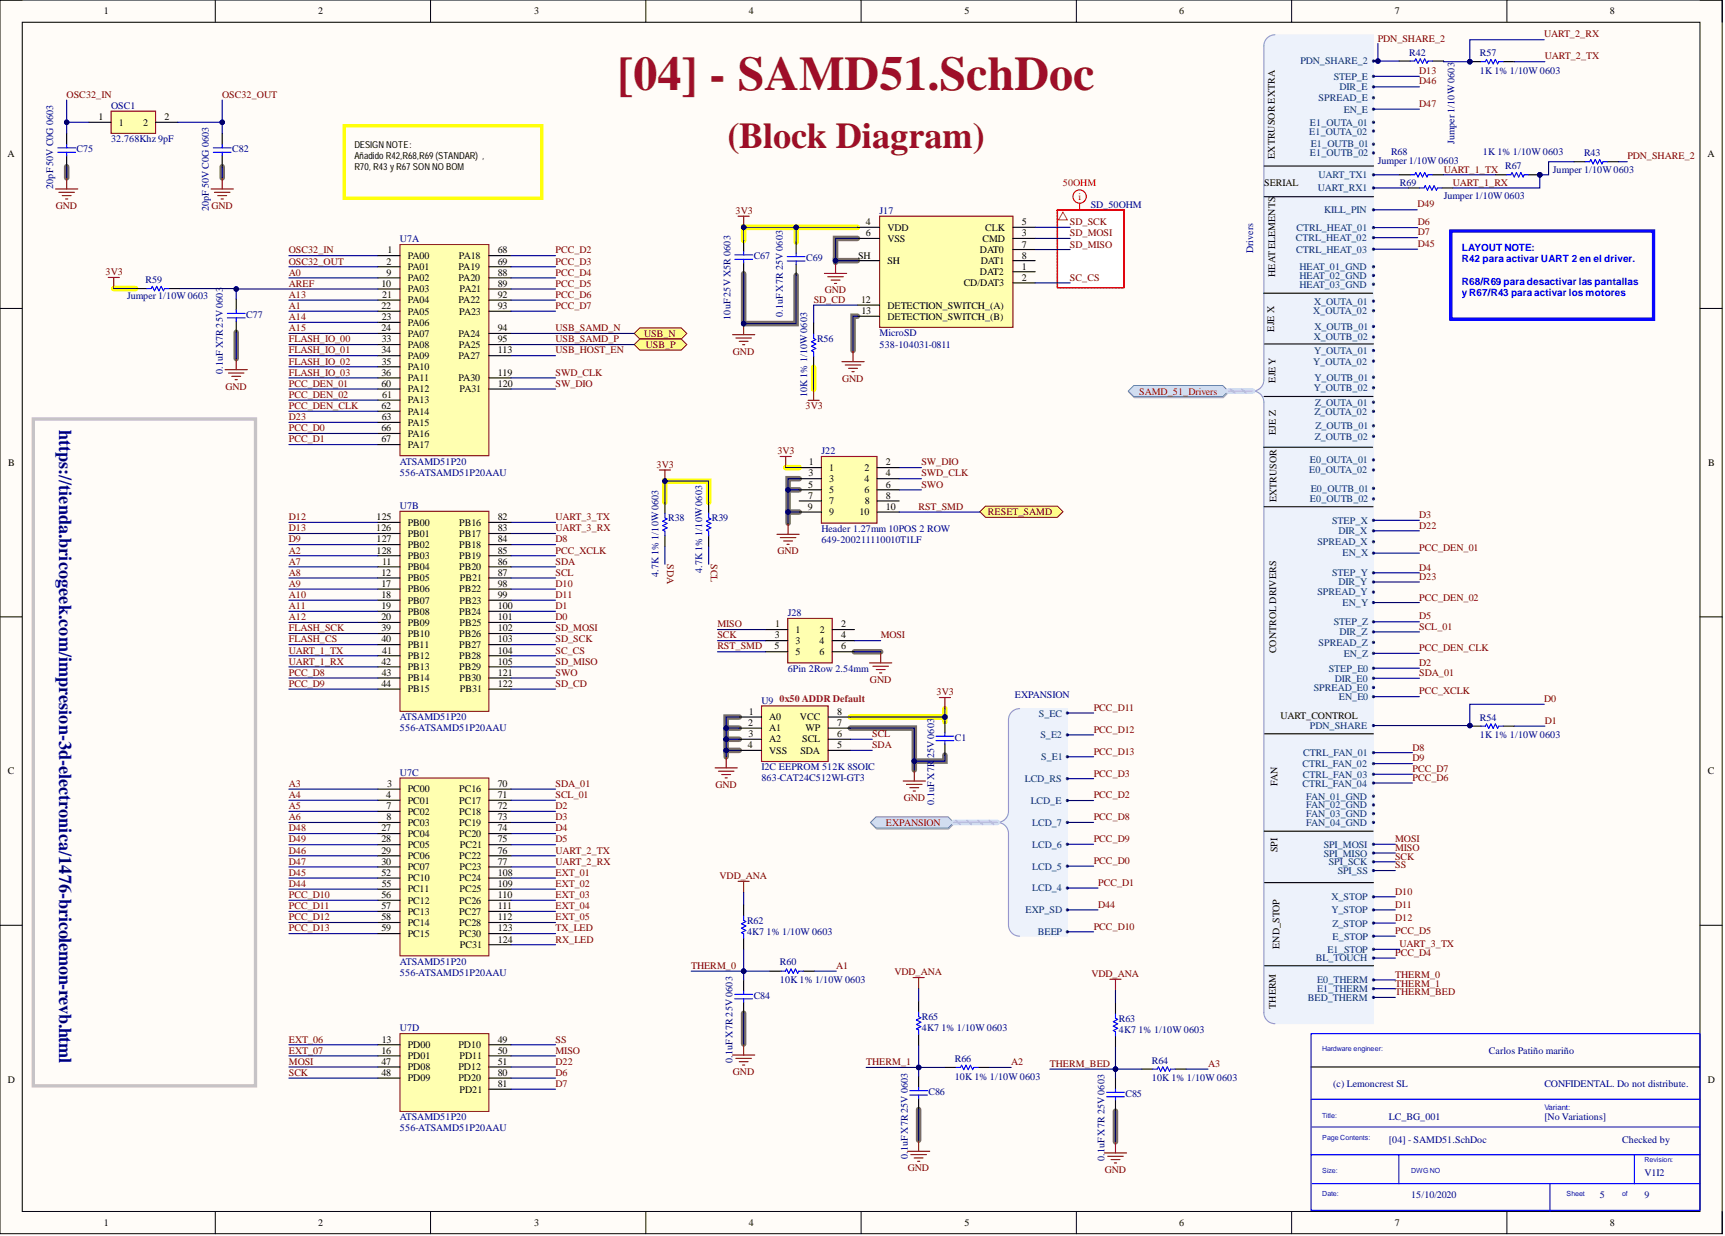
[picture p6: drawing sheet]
<svg xmlns="http://www.w3.org/2000/svg" width="393mm" height="282mm" viewBox="0 0 393 282" stroke-linecap="round" stroke-linejoin="round" font-family="sans-serif">
<defs><g id="words">
<text font-size="11" fill="#9e0e29" x="140.8" y="20.5">[04] - SAMD51.SchDoc</text>
<text font-size="8.3" fill="#9e0e29" x="165.9" y="33.7">(Block Diagram)</text>
<text font-size="4.1" fill="#000080" x="13.5" y="98.1" transform="rotate(90 13.5 98.1)">https://tienda.bricogeek.com/impresion-3d-electronica/1476-bricolemon-revb.html</text>
<g font-size="2.3">
<text x="23.6" y="3.3">1</text>
<text x="72.5" y="3.3">2</text>
<text x="121.8" y="3.3">3</text>
<text x="170.8" y="3.3">4</text>
<text x="219.9" y="3.3">5</text>
<text x="268.9" y="3.3">6</text>
<text x="318" y="3.3">7</text>
<text x="367.1" y="3.3">8</text>
<text x="22.5" y="27.4">1</text>
<text x="27.1" y="28.6">1</text>
<text x="32.7" y="28.6">2</text>
<text x="37.5" y="27.4">2</text>
<text x="1.7" y="35.9">A</text>
<text x="389.3" y="35.9">A</text>
<text x="290.7" y="36.3" transform="rotate(-90 290.7 36.3)">EXTRUSOR EXTRA</text>
<text x="288.2" y="42.3">SERIAL</text>
<text x="197.5" y="51.4">4</text>
<text x="197.5" y="53.9">6</text>
<text x="202.3" y="52.6">VDD</text>
<text x="224.6" y="52.6">CLK</text>
<text x="233" y="53.9">3</text>
<text x="233" y="51.4">5</text>
<text x="88.3" y="57.8">1</text>
<text x="93" y="59.1">PA00</text>
<text x="104.6" y="59.1">PA18</text>
<text x="113.5" y="57.8">68</text>
<text x="195.7" y="59">SH</text>
<text x="202.3" y="55.2">VSS</text>
<text x="223.5" y="57.7">DAT0</text>
<text x="224.1" y="55.2">CMD</text>
<text x="233" y="56.4">7</text>
<text x="233" y="59">8</text>
<text x="87" y="65.4">10</text>
<text x="88.2" y="60.3">2</text>
<text x="88.2" y="62.9">9</text>
<text x="93" y="61.6">PA01</text>
<text x="93" y="64.1">PA02</text>
<text x="104.6" y="64.1">PA20</text>
<text x="104.6" y="61.6">PA19</text>
<text x="113.5" y="65.4">89</text>
<text x="113.5" y="62.9">88</text>
<text x="113.5" y="60.3">69</text>
<text x="202.3" y="60.2">SH</text>
<text x="219.7" y="65.3">CD/DAT3</text>
<text x="223.5" y="62.8">DAT2</text>
<text x="223.6" y="60.2">DAT1</text>
<text x="233" y="61.5">1</text>
<text x="233" y="64">2</text>
<text x="290.8" y="63.2" transform="rotate(-90 290.8 63.2)">HEATELEMENTS</text>
<text x="87" y="70.5">22</text>
<text x="87.2" y="67.9">21</text>
<text x="93" y="66.7">PA03</text>
<text x="93" y="69.2">PA04</text>
<text x="93" y="71.7">PA05</text>
<text x="104.6" y="69.2">PA22</text>
<text x="104.7" y="71.7">PA23</text>
<text x="104.8" y="66.7">PA21</text>
<text x="113.5" y="70.5">93</text>
<text x="113.5" y="67.9">92</text>
<text x="196.4" y="69.1">12</text>
<text x="196.4" y="71.7">13</text>
<text x="202.3" y="70.4">DETECTION_SWITCH_(A)</text>
<text x="87" y="75.5">24</text>
<text x="87.1" y="73">23</text>
<text x="93" y="74.3">PA06</text>
<text x="93" y="76.8">PA07</text>
<text x="104.6" y="76.8">PA24</text>
<text x="113.5" y="75.5">94</text>
<text x="202.3" y="72.9">DETECTION_SWITCH_(B)</text>
<text x="290.5" y="75.6" transform="rotate(-90 290.5 75.6)">EJE X</text>
<text x="87" y="80.6">34</text>
<text x="87.1" y="78.1">33</text>
<text x="87.1" y="83.1">35</text>
<text x="93" y="79.3">PA08</text>
<text x="93" y="81.9">PA09</text>
<text x="104.6" y="81.9">PA27</text>
<text x="104.6" y="79.3">PA25</text>
<text x="113.5" y="78.1">95</text>
<text x="113.5" y="80.6">113</text>
<text x="87" y="85.7">36</text>
<text x="87" y="88.2">60</text>
<text x="93" y="84.4">PA10</text>
<text x="93" y="86.9">PA11</text>
<text x="93" y="89.5">PA12</text>
<text x="104.6" y="86.9">PA30</text>
<text x="104.8" y="89.5">PA31</text>
<text x="113.5" y="88.2">120</text>
<text x="113.5" y="85.7">119</text>
<text x="290.9" y="87.3" transform="rotate(-90 290.9 87.3)">EJE Y</text>
<text x="87" y="93.3">62</text>
<text x="87.1" y="95.8">63</text>
<text x="87.2" y="90.7">61</text>
<text x="93" y="92">PA13</text>
<text x="93" y="94.5">PA14</text>
<text x="87" y="100.9">67</text>
<text x="87" y="98.3">66</text>
<text x="93" y="97.1">PA15</text>
<text x="93" y="99.6">PA16</text>
<text x="290.9" y="99.3" transform="rotate(-90 290.9 99.3)">EJE Z</text>
<text x="1.9" y="106.3">B</text>
<text x="93" y="102.1">PA17</text>
<text x="184.4" y="106.1">1</text>
<text x="189.1" y="107.4">1</text>
<text x="197.1" y="107.4">2</text>
<text x="202" y="106.1">2</text>
<text x="389.5" y="106.3">B</text>
<text x="184.3" y="111.2">5</text>
<text x="184.3" y="113.7">7</text>
<text x="184.4" y="108.7">3</text>
<text x="189.1" y="109.9">3</text>
<text x="189.1" y="112.5">5</text>
<text x="197.1" y="109.9">4</text>
<text x="197.1" y="112.5">6</text>
<text x="202" y="108.7">4</text>
<text x="202" y="111.2">6</text>
<text x="202" y="113.7">8</text>
<text x="85.9" y="118.6">125</text>
<text x="93" y="119.9">PB00</text>
<text x="104.7" y="119.9">PB16</text>
<text x="113.5" y="118.6">82</text>
<text x="184.2" y="116.3">9</text>
<text x="189.1" y="115">7</text>
<text x="189.1" y="117.5">9</text>
<text x="196" y="117.5">10</text>
<text x="197.2" y="115">8</text>
<text x="202" y="116.3">10</text>
<text x="291.1" y="114.6" transform="rotate(-90 291.1 114.6)">EXTRUSOR</text>
<text x="85.8" y="121.2">126</text>
<text x="85.9" y="123.7">127</text>
<text x="93" y="125">PB02</text>
<text x="93" y="122.4">PB01</text>
<text x="104.7" y="125">PB18</text>
<text x="104.7" y="122.4">PB17</text>
<text x="113.5" y="123.7">84</text>
<text x="113.5" y="121.2">83</text>
<text x="85.9" y="126.2">128</text>
<text x="87" y="131.3">12</text>
<text x="87.2" y="128.8">11</text>
<text x="93" y="130">PB04</text>
<text x="93" y="127.5">PB03</text>
<text x="104.7" y="130">PB20</text>
<text x="104.7" y="127.5">PB19</text>
<text x="113.5" y="131.3">87</text>
<text x="113.5" y="128.8">86</text>
<text x="113.5" y="126.2">85</text>
<text x="87" y="133.8">17</text>
<text x="87" y="136.4">18</text>
<text x="93" y="132.6">PB05</text>
<text x="93" y="135.1">PB06</text>
<text x="93" y="137.6">PB07</text>
<text x="104.7" y="135.1">PB22</text>
<text x="104.8" y="137.6">PB23</text>
<text x="104.9" y="132.6">PB21</text>
<text x="113.5" y="136.4">99</text>
<text x="113.5" y="133.8">98</text>
<text x="87" y="138.9">19</text>
<text x="87" y="141.4">20</text>
<text x="87" y="144">39</text>
<text x="93" y="140.2">PB08</text>
<text x="93" y="142.7">PB09</text>
<text x="104.7" y="140.2">PB24</text>
<text x="104.8" y="142.7">PB25</text>
<text x="113.5" y="144">102</text>
<text x="113.5" y="141.4">101</text>
<text x="113.5" y="138.9">100</text>
<text x="176.8" y="143">1</text>
<text x="191.8" y="143">2</text>
<text x="87" y="146.5">40</text>
<text x="87.2" y="149">41</text>
<text x="93" y="145.2">PB10</text>
<text x="93" y="147.8">PB11</text>
<text x="104.7" y="147.8">PB27</text>
<text x="104.7" y="145.2">PB26</text>
<text x="113.5" y="149">104</text>
<text x="113.5" y="146.5">103</text>
<text x="176.6" y="148.1">5</text>
<text x="176.7" y="145.6">3</text>
<text x="181.4" y="144.3">1</text>
<text x="181.4" y="146.8">3</text>
<text x="181.4" y="149.4">5</text>
<text x="186.9" y="146.8">4</text>
<text x="186.9" y="149.4">6</text>
<text x="187" y="144.3">2</text>
<text x="191.8" y="145.6">4</text>
<text x="191.8" y="148.1">6</text>
<text x="291" y="149" transform="rotate(-90 291 149)">CONTROLDRIVERS</text>
<text x="87" y="151.6">42</text>
<text x="87.1" y="154.1">43</text>
<text x="93" y="150.3">PB12</text>
<text x="93" y="152.8">PB13</text>
<text x="93" y="155.4">PB14</text>
<text x="104.7" y="155.4">PB30</text>
<text x="104.7" y="152.8">PB29</text>
<text x="104.7" y="150.3">PB28</text>
<text x="113.5" y="154.1">121</text>
<text x="113.5" y="151.6">105</text>
<text x="87" y="156.6">44</text>
<text x="93" y="157.9">PB15</text>
<text x="104.9" y="157.9">PB31</text>
<text x="113.5" y="156.6">122</text>
<text x="170.6" y="165.5">2</text>
<text x="170.8" y="163">1</text>
<text x="175.4" y="164.2">A0</text>
<text x="175.4" y="166.8">A1</text>
<text x="182.4" y="164.2">VCC</text>
<text x="183.7" y="166.8">WP</text>
<text x="190.9" y="163">8</text>
<text x="190.9" y="165.5">7</text>
<text x="292" y="164.1">UART_CONTROL</text>
<text x="170.5" y="170.6">4</text>
<text x="170.7" y="168">3</text>
<text x="175.4" y="169.3">A2</text>
<text x="175.4" y="171.9">VSS</text>
<text x="182.5" y="171.9">SDA</text>
<text x="182.9" y="169.3">SCL</text>
<text x="190.9" y="168">6</text>
<text x="190.9" y="170.6">5</text>
<text x="1.8" y="176.6">C</text>
<text x="88.3" y="179.5">3</text>
<text x="113.5" y="179.5">70</text>
<text x="291.3" y="179.3" transform="rotate(-90 291.3 179.3)">FAN</text>
<text x="389.4" y="176.6">C</text>
<text x="88.1" y="182">4</text>
<text x="88.2" y="184.5">7</text>
<text x="93" y="180.7">PC00</text>
<text x="93" y="183.3">PC01</text>
<text x="93" y="185.8">PC02</text>
<text x="104.7" y="185.8">PC18</text>
<text x="104.7" y="183.3">PC17</text>
<text x="104.7" y="180.7">PC16</text>
<text x="113.5" y="184.5">72</text>
<text x="113.5" y="182">71</text>
<text x="87" y="189.6">27</text>
<text x="88.2" y="187.1">8</text>
<text x="93" y="188.3">PC03</text>
<text x="93" y="190.9">PC04</text>
<text x="104.7" y="190.9">PC20</text>
<text x="104.7" y="188.3">PC19</text>
<text x="113.5" y="189.6">74</text>
<text x="113.5" y="187.1">73</text>
<text x="87" y="192.1">28</text>
<text x="87" y="194.7">29</text>
<text x="87" y="197.2">30</text>
<text x="93" y="193.4">PC05</text>
<text x="93" y="195.9">PC06</text>
<text x="104.7" y="195.9">PC22</text>
<text x="104.9" y="193.4">PC21</text>
<text x="113.5" y="197.2">77</text>
<text x="113.5" y="194.7">76</text>
<text x="113.5" y="192.1">75</text>
<text x="291.3" y="194.3" transform="rotate(-90 291.3 194.3)">SPI</text>
<text x="87" y="199.7">52</text>
<text x="87.1" y="202.3">55</text>
<text x="93" y="198.5">PC07</text>
<text x="93" y="201">PC10</text>
<text x="93" y="203.5">PC11</text>
<text x="104.7" y="201">PC24</text>
<text x="104.8" y="198.5">PC23</text>
<text x="104.8" y="203.5">PC25</text>
<text x="113.5" y="202.3">109</text>
<text x="113.5" y="199.7">108</text>
<text x="87" y="204.8">56</text>
<text x="87" y="207.3">57</text>
<text x="87" y="209.9">58</text>
<text x="93" y="206.1">PC12</text>
<text x="93" y="208.6">PC13</text>
<text x="104.7" y="208.6">PC27</text>
<text x="104.7" y="206.1">PC26</text>
<text x="113.5" y="209.9">112</text>
<text x="113.5" y="207.3">111</text>
<text x="113.5" y="204.8">110</text>
<text x="87" y="212.4">59</text>
<text x="93" y="211.1">PC14</text>
<text x="93" y="213.7">PC15</text>
<text x="104.7" y="213.7">PC30</text>
<text x="104.7" y="211.1">PC28</text>
<text x="113.5" y="214.9">124</text>
<text x="113.5" y="212.4">123</text>
<text x="104.9" y="216.2">PC31</text>
<text x="291.8" y="216.5" transform="rotate(-90 291.8 216.5)">END_STOP</text>
<text x="290.9" y="230.1" transform="rotate(-90 290.9 230.1)">THERM</text>
<text x="87.1" y="237.8">13</text>
<text x="93" y="239">PD00</text>
<text x="104.6" y="239">PD10</text>
<text x="113.5" y="237.8">49</text>
<text x="87" y="240.3">16</text>
<text x="87" y="242.8">47</text>
<text x="87" y="245.4">48</text>
<text x="93" y="241.6">PD01</text>
<text x="93" y="244.1">PD08</text>
<text x="104.6" y="244.1">PD12</text>
<text x="104.8" y="241.6">PD11</text>
<text x="113.5" y="240.3">50</text>
<text x="113.5" y="242.8">51</text>
<text x="113.5" y="245.4">80</text>
<text x="1.8" y="247">D</text>
<text x="93" y="246.6">PD09</text>
<text x="104.6" y="246.6">PD20</text>
<text x="104.8" y="249.2">PD21</text>
<text x="113.5" y="247.9">81</text>
<text x="389.4" y="247">D</text>
<text x="23.6" y="279.6">1</text>
<text x="72.5" y="279.6">2</text>
<text x="121.8" y="279.6">3</text>
<text x="170.8" y="279.6">4</text>
<text x="219.9" y="279.6">5</text>
<text x="268.9" y="279.6">6</text>
<text x="318" y="279.6">7</text>
<text x="367.1" y="279.6">8</text>
</g>
<g font-size="2.3" fill="#800000">
<text x="314.2" y="9.5">PDN_SHARE_2</text>
<text x="352.1" y="8.5">UART_2_RX</text>
<text x="323.6" y="16.9">D13</text>
<text x="352.3" y="13.5">UART_2_TX</text>
<text x="15.2" y="22.3">OSC32_IN</text>
<text x="50.7" y="22.3">OSC32_OUT</text>
<text x="323.6" y="19.3">D46</text>
<text x="323.6" y="24.4">D47</text>
<text x="329.2" y="39.4">UART_1_TX</text>
<text x="371.1" y="36.3">PDN_SHARE_2</text>
<text x="12.8" y="47.7">GND</text>
<text x="48.2" y="47.7">GND</text>
<text x="323.2" y="47.3">D49</text>
<text x="331.3" y="42.3">UART_1_RX</text>
<text x="167.7" y="48.8">3V3</text>
<text x="244" y="51.4">SD_SCK</text>
<text x="244" y="53.9">SD_MOSI</text>
<text x="323.3" y="51.4">D6</text>
<text x="323.3" y="53.7">D7</text>
<text x="65.9" y="57.8">OSC32_IN</text>
<text x="126.7" y="57.8">PCC_D2</text>
<text x="244" y="56.4">SD_MISO</text>
<text x="323.3" y="56.4">D45</text>
<text x="24.1" y="62.8">3V3</text>
<text x="65.9" y="62.9">A0</text>
<text x="65.9" y="65.4">AREF</text>
<text x="65.9" y="60.3">OSC32_OUT</text>
<text x="126.7" y="60.3">PCC_D3</text>
<text x="126.7" y="62.9">PCC_D4</text>
<text x="126.7" y="65.4">PCC_D5</text>
<text x="244" y="64">SC_CS</text>
<text x="65.9" y="67.9">A13</text>
<text x="65.9" y="70.5">A1</text>
<text x="126.7" y="67.9">PCC_D6</text>
<text x="126.7" y="70.5">PCC_D7</text>
<text x="185.5" y="69.1">SD_CD</text>
<text x="188.1" y="66.9">GND</text>
<text x="65.9" y="73">A14</text>
<text x="65.9" y="75.5">A15</text>
<text x="126.7" y="75.5">USB_SAMD_N</text>
<text x="146.9" y="76.8">USB_N</text>
<text x="65.9" y="78.1">FLASH_IO_00</text>
<text x="65.9" y="80.6">FLASH_IO_01</text>
<text x="65.9" y="83.1">FLASH_IO_02</text>
<text x="126.7" y="80.6">USB_HOST_EN</text>
<text x="126.7" y="78.1">USB_SAMD_P</text>
<text x="147.3" y="79.3">USB_P</text>
<text x="167.1" y="80.9">GND</text>
<text x="51.4" y="88.9">GND</text>
<text x="65.9" y="85.7">FLASH_IO_03</text>
<text x="65.9" y="88.2">PCC_DEN_01</text>
<text x="126.7" y="85.7">SWD_CLK</text>
<text x="126.7" y="88.2">SW_DIO</text>
<text x="192" y="87">GND</text>
<text x="259.8" y="90">SAMD_51_Drivers</text>
<text x="65.9" y="90.7">PCC_DEN_02</text>
<text x="65.9" y="93.3">PCC_DEN_CLK</text>
<text x="65.9" y="95.8">D23</text>
<text x="183.7" y="93.4">3V3</text>
<text x="65.9" y="100.9">PCC_D1</text>
<text x="65.9" y="98.3">PCC_D0</text>
<text x="149.7" y="106.7">3V3</text>
<text x="177.3" y="103.6">3V3</text>
<text x="210.1" y="106.1">SW_DIO</text>
<text x="210.1" y="111.2">SWO</text>
<text x="210.1" y="108.7">SWD_CLK</text>
<text x="65.9" y="118.6">D12</text>
<text x="126.7" y="118.6">UART_3_TX</text>
<text x="209.4" y="116.3">RST_SMD</text>
<text x="225.2" y="117.4">RESET_SAMD</text>
<text x="323.6" y="118.1">D3</text>
<text x="65.9" y="121.2">D13</text>
<text x="65.9" y="123.7">D9</text>
<text x="126.7" y="121.2">UART_3_RX</text>
<text x="126.7" y="123.7">D8</text>
<text x="323.6" y="120.6">D22</text>
<text x="323.6" y="125.6">PCC_DEN_01</text>
<text x="65.9" y="126.2">A2</text>
<text x="65.9" y="128.8">A7</text>
<text x="65.9" y="131.3">A8</text>
<text x="126.7" y="126.2">PCC_XCLK</text>
<text x="126.7" y="128.8">SDA</text>
<text x="126.7" y="131.3">SCL</text>
<text x="152.1" y="128.7" transform="rotate(90 152.1 128.7)">SDA</text>
<text x="162.1" y="128.7" transform="rotate(90 162.1 128.7)">SCL</text>
<text x="177.3" y="126.4">GND</text>
<text x="323.6" y="130.1">D4</text>
<text x="65.9" y="133.8">A9</text>
<text x="65.9" y="136.4">A10</text>
<text x="126.7" y="133.8">D10</text>
<text x="126.7" y="136.4">D11</text>
<text x="323.6" y="132.2">D23</text>
<text x="323.6" y="137">PCC_DEN_02</text>
<text x="65.9" y="138.9">A11</text>
<text x="65.9" y="141.4">A12</text>
<text x="65.9" y="144">FLASH_SCK</text>
<text x="126.7" y="138.9">D1</text>
<text x="126.7" y="141.4">D0</text>
<text x="126.7" y="144">SD_MOSI</text>
<text x="163.6" y="143">MISO</text>
<text x="323.6" y="141.3">D5</text>
<text x="323.6" y="143.6">SCL_01</text>
<text x="65.9" y="146.5">FLASH_CS</text>
<text x="65.9" y="149">UART_1_TX</text>
<text x="126.7" y="146.5">SD_SCK</text>
<text x="126.7" y="149">SC_CS</text>
<text x="163.6" y="145.6">SCK</text>
<text x="163.6" y="148.1">RST_SMD</text>
<text x="200.8" y="145.6">MOSI</text>
<text x="323.6" y="148.5">PCC_DEN_CLK</text>
<text x="65.9" y="151.6">UART_1_RX</text>
<text x="65.9" y="154.1">PCC_D8</text>
<text x="126.7" y="151.6">SD_MISO</text>
<text x="126.7" y="154.1">SWO</text>
<text x="198.4" y="155.7">GND</text>
<text x="323.6" y="151.9">D2</text>
<text x="323.6" y="154.2">SDA_01</text>
<text x="65.9" y="156.6">PCC_D9</text>
<text x="126.7" y="156.6">SD_CD</text>
<text x="213.6" y="158.6">3V3</text>
<text x="323.6" y="158.3">PCC_XCLK</text>
<text x="352.1" y="160.1">D0</text>
<text x="249.4" y="162.1">PCC_D11</text>
<text x="249.4" y="167.1">PCC_D12</text>
<text x="352.3" y="165.1">D1</text>
<text x="198.9" y="170.6">SDA</text>
<text x="198.9" y="168">SCL</text>
<text x="249.4" y="172.1">PCC_D13</text>
<text x="322.1" y="171.2">D8</text>
<text x="322.1" y="173.6">D9</text>
<text x="65.9" y="179.5">A3</text>
<text x="126.7" y="179.5">SDA_01</text>
<text x="163.2" y="179.7">GND</text>
<text x="249.4" y="177.1">PCC_D3</text>
<text x="322.1" y="178.1">PCC_D6</text>
<text x="322.1" y="176.1">PCC_D7</text>
<text x="65.9" y="182">A4</text>
<text x="65.9" y="184.5">A5</text>
<text x="126.7" y="182">SCL_01</text>
<text x="126.7" y="184.5">D2</text>
<text x="206.1" y="182.7">GND</text>
<text x="249.4" y="182.1">PCC_D2</text>
<text x="65.9" y="187.1">A6</text>
<text x="65.9" y="189.6">D48</text>
<text x="126.7" y="187.1">D3</text>
<text x="126.7" y="189.6">D4</text>
<text x="202" y="188.3">EXPANSION</text>
<text x="249.4" y="187.1">PCC_D8</text>
<text x="65.9" y="192.1">D49</text>
<text x="65.9" y="194.7">D46</text>
<text x="65.9" y="197.2">D47</text>
<text x="126.7" y="192.1">D5</text>
<text x="126.7" y="194.7">UART_2_TX</text>
<text x="126.7" y="197.2">UART_2_RX</text>
<text x="249.4" y="197">PCC_D0</text>
<text x="249.4" y="192">PCC_D9</text>
<text x="318.1" y="196">SCK</text>
<text x="318.1" y="194.1">MISO</text>
<text x="318.1" y="192">MOSI</text>
<text x="65.9" y="199.7">D45</text>
<text x="65.9" y="202.3">D44</text>
<text x="126.7" y="199.7">EXT_01</text>
<text x="126.7" y="202.3">EXT_02</text>
<text x="164.1" y="200.5">VDD_ANA</text>
<text x="250.4" y="202">PCC_D1</text>
<text x="318.1" y="198">SS</text>
<text x="65.9" y="204.8">PCC_D10</text>
<text x="65.9" y="207.3">PCC_D11</text>
<text x="65.9" y="209.9">PCC_D12</text>
<text x="126.7" y="204.8">EXT_03</text>
<text x="126.7" y="207.3">EXT_04</text>
<text x="126.7" y="209.9">EXT_05</text>
<text x="250.4" y="207">D44</text>
<text x="318.1" y="204">D10</text>
<text x="318.1" y="207">D11</text>
<text x="65.9" y="212.4">PCC_D13</text>
<text x="126.7" y="212.4">TX_LED</text>
<text x="126.7" y="214.9">RX_LED</text>
<text x="249.4" y="212">PCC_D10</text>
<text x="318.1" y="210">D12</text>
<text x="318.1" y="213">PCC_D5</text>
<text x="319.1" y="216">UART_3_TX</text>
<text x="157.6" y="220.9">THERM_0</text>
<text x="190.7" y="220.9">A1</text>
<text x="318.1" y="218">PCC_D4</text>
<text x="204" y="222.5">VDD_ANA</text>
<text x="248.9" y="222.8">VDD_ANA</text>
<text x="318.1" y="223">THERM_0</text>
<text x="318.1" y="225">THERM_1</text>
<text x="318.1" y="226.9">THERM_BED</text>
<text x="65.9" y="237.8">EXT_06</text>
<text x="126.7" y="237.8">SS</text>
<text x="65.9" y="240.3">EXT_07</text>
<text x="65.9" y="242.8">MOSI</text>
<text x="65.9" y="245.4">SCK</text>
<text x="126.7" y="240.3">MISO</text>
<text x="126.7" y="242.8">D22</text>
<text x="126.7" y="245.4">D6</text>
<text x="167.1" y="245.2">GND</text>
<text x="197.5" y="242.9">THERM_1</text>
<text x="230.6" y="242.9">A2</text>
<text x="239.4" y="243.3">THERM_BED</text>
<text x="275.5" y="243.3">A3</text>
<text x="126.7" y="247.9">D7</text>
<text x="207" y="267.2">GND</text>
<text x="251.9" y="267.5">GND</text>
</g>
<g font-size="2.3" fill="#003a70">
<text x="296.5" y="14.7">PDN_SHARE_2</text>
<text x="300.7" y="23.1">SPREAD_E</text>
<text x="304.1" y="18.2">STEP_E</text>
<text x="305.5" y="20.5">DIR_E</text>
<text x="298.7" y="28.6">E1_OUTA_01</text>
<text x="306.4" y="25.7">EN_E</text>
<text x="298.5" y="30.7">E1_OUTA_02</text>
<text x="298.7" y="35.7">E1_OUTB_02</text>
<text x="298.9" y="33.6">E1_OUTB_01</text>
<text x="300.7" y="40.6">UART_TX1</text>
<text x="300.5" y="43.6">UART_RX1</text>
<text x="295.7" y="52.6">CTRL_HEAT_01</text>
<text x="301.9" y="48.6">KILL_PIN</text>
<text x="295.5" y="54.9">CTRL_HEAT_02</text>
<text x="295.6" y="57.6">CTRL_HEAT_03</text>
<text x="296.3" y="61.6">HEAT_01_GND</text>
<text x="296.3" y="63.6">HEAT_02_GND</text>
<text x="296.3" y="65.6">HEAT_03_GND</text>
<text x="299.5" y="71.7">X_OUTA_02</text>
<text x="299.6" y="69.5">X_OUTA_01</text>
<text x="299.6" y="77.6">X_OUTB_02</text>
<text x="299.7" y="75.2">X_OUTB_01</text>
<text x="299.5" y="83.1">Y_OUTA_02</text>
<text x="299.6" y="80.7">Y_OUTA_01</text>
<text x="299.6" y="89.2">Y_OUTB_02</text>
<text x="299.7" y="86.8">Y_OUTB_01</text>
<text x="299.7" y="94.5">Z_OUTA_02</text>
<text x="299.9" y="92.5">Z_OUTA_01</text>
<text x="299.8" y="100.3">Z_OUTB_02</text>
<text x="300" y="97.8">Z_OUTB_01</text>
<text x="298.5" y="108">E0_OUTA_02</text>
<text x="298.7" y="105.6">E0_OUTA_01</text>
<text x="298.9" y="112.1">E0_OUTB_01</text>
<text x="298.7" y="114.6">E0_OUTB_02</text>
<text x="303.8" y="119.4">STEP_X</text>
<text x="300.4" y="124.3">SPREAD_X</text>
<text x="305.2" y="121.8">DIR_X</text>
<text x="303.8" y="131.4">STEP_Y</text>
<text x="306.1" y="126.9">EN_X</text>
<text x="300.4" y="135.8">SPREAD_Y</text>
<text x="305.2" y="133.5">DIR_Y</text>
<text x="304.1" y="142.5">STEP_Z</text>
<text x="306.1" y="138.2">EN_Y</text>
<text x="300.7" y="147.3">SPREAD_Z</text>
<text x="305.5" y="144.9">DIR_Z</text>
<text x="306.4" y="149.8">EN_Z</text>
<text x="303" y="153.2">STEP_E0</text>
<text x="304.4" y="155.5">DIR_E0</text>
<text x="299.6" y="157.6">SPREAD_E0</text>
<text x="305.3" y="159.6">EN_E0</text>
<text x="236.9" y="163.4">S_EC</text>
<text x="298.7" y="166.2">PDN_SHARE</text>
<text x="237.2" y="168.4">S_E2</text>
<text x="237.4" y="173.4">S_E1</text>
<text x="297.2" y="172.4">CTRL_FAN_01</text>
<text x="233.7" y="178.4">LCD_RS</text>
<text x="297" y="174.9">CTRL_FAN_02</text>
<text x="297" y="179.4">CTRL_FAN_04</text>
<text x="297.1" y="177.3">CTRL_FAN_03</text>
<text x="235" y="183.3">LCD_E</text>
<text x="297.9" y="182.3">FAN_01_GND</text>
<text x="297.9" y="184.4">FAN_02_GND</text>
<text x="235.4" y="188.3">LCD_7</text>
<text x="297.9" y="186.3">FAN_03_GND</text>
<text x="297.9" y="188.3">FAN_04_GND</text>
<text x="235.4" y="193.3">LCD_6</text>
<text x="301.8" y="193.3">SPI_MOSI</text>
<text x="301.8" y="195.3">SPI_MISO</text>
<text x="303" y="197.3">SPI_SCK</text>
<text x="235.4" y="203.3">LCD_4</text>
<text x="235.4" y="198.3">LCD_5</text>
<text x="305" y="199.3">SPI_SS</text>
<text x="233.8" y="208.3">EXP_SD</text>
<text x="303.6" y="205.3">X_STOP</text>
<text x="303.6" y="208.3">Y_STOP</text>
<text x="236.6" y="213.2">BEEP</text>
<text x="303.9" y="211.3">Z_STOP</text>
<text x="303.9" y="214.3">E_STOP</text>
<text x="300.1" y="219.2">BL_TOUCH</text>
<text x="302.7" y="217.2">E1_STOP</text>
<text x="300.3" y="224.2">E0_THERM</text>
<text x="300.3" y="226.3">E1_THERM</text>
<text x="298.2" y="228.2">BED_THERM</text>
</g>
<g font-size="2.3" fill="#000080">
<text x="321.3" y="12.7">R42</text>
<text x="337.5" y="12.8">R57</text>
<text x="337.5" y="16.8">1K 1% 1/10W 0603</text>
<text x="25.3" y="24.8">OSC1</text>
<text x="17.5" y="34.7">C75</text>
<text x="25.3" y="32.4">32.768Khz 9pF</text>
<text x="53" y="34.7">C82</text>
<text x="317.2" y="35.4">R68</text>
<text x="331.6" y="32.9" transform="rotate(-90 331.6 32.9)">Jumper 1/10W 0603</text>
<text x="338.1" y="35.4">1K 1% 1/10W 0603</text>
<text x="361.2" y="35.6">R43</text>
<text x="314.2" y="37.3">Jumper 1/10W0603</text>
<text x="343.2" y="38.6">R67</text>
<text x="354.1" y="39.4">Jumper 1/10W0603</text>
<text x="12.2" y="43.1" transform="rotate(-90 12.2 43.1)">20pF 50V C0G 0603</text>
<text x="248.7" y="47.4">SD_50OHM</text>
<text x="319.2" y="42.3">R69</text>
<text x="329.2" y="45.4">Jumper 1/10W0603</text>
<text x="47.6" y="48.2" transform="rotate(-90 47.6 48.2)">20pF 50V C0G 0603</text>
<text x="200.6" y="48.8">J17</text>
<text x="91.2" y="55.3">U7A</text>
<text x="171.9" y="59.1">C67</text>
<text x="183.9" y="59.6">C69</text>
<text x="285.8" y="57.8" transform="rotate(-90 285.8 57.8)">Drivers</text>
<text x="33.2" y="64.6">R59</text>
<text x="29" y="68.3">Jumper 1/10W0603</text>
<text x="56.2" y="72.5">C77</text>
<text x="166.5" y="72.9" transform="rotate(-90 166.5 72.9)">10uF 25V X5R 0603</text>
<text x="178.5" y="72.3" transform="rotate(-90 178.5 72.3)">0.1uF X7R 25V 0603</text>
<text x="186.3" y="78">R56</text>
<text x="200.6" y="76.7">MicroSD</text>
<text x="200.6" y="79.3">538-104031-0811</text>
<text x="50.8" y="85.3" transform="rotate(-90 50.8 85.3)">0.1uF X7R25V 0603</text>
<text x="184" y="90.6" transform="rotate(-90 184 90.6)">10K1% 1/10W0603</text>
<text x="91.2" y="106">ATSAMD51P20</text>
<text x="187.3" y="103.6">J22</text>
<text x="91.2" y="108.5">556-ATSAMD51P20AAU</text>
<text x="91.2" y="116.1">U7B</text>
<text x="152.4" y="118.9">R38</text>
<text x="162.3" y="118.9">R39</text>
<text x="187.3" y="123.9">649-200211110010T1LF</text>
<text x="187.3" y="121.3">Header 1.27mm 10POS 2 ROW</text>
<text x="150.2" y="131.6" transform="rotate(-90 150.2 131.6)">4.7K1% 1/10W0603</text>
<text x="160.1" y="130.7" transform="rotate(-90 160.1 130.7)">4.7K 1%1/10W 0603</text>
<text x="179.6" y="140.5">J28</text>
<text x="179.6" y="153.2">6Pin 2Row 2.54mm</text>
<text x="173.6" y="160.4">U9</text>
<text x="231.4" y="159.1">EXPANSION</text>
<text x="91.2" y="166.8">556-ATSAMD51P20AAU</text>
<text x="91.2" y="164.2">ATSAMD51P20</text>
<text x="337.5" y="164.3">R54</text>
<text x="213" y="172.9" transform="rotate(-90 213 172.9)">25V 0603</text>
<text x="217.7" y="168.9">C1</text>
<text x="337.5" y="168.4">1K 1% 1/10W 0603</text>
<text x="91.2" y="176.9">U7C</text>
<text x="173.6" y="178.2">863-CAT24C512WI-GT3</text>
<text x="173.6" y="175.7">I2C EEPROM 512K 8SOIC</text>
<text x="213" y="183.6" transform="rotate(-90 213 183.6)">0.1uF X7R</text>
<text x="170.3" y="210.6">R62</text>
<text x="170.3" y="213.2">4K7</text>
<text x="174.8" y="213.2">1% 1/10W 0603</text>
<text x="91.2" y="220">ATSAMD51P20</text>
<text x="177.9" y="220.2">R60</text>
<text x="91.2" y="222.5">556-ATSAMD51P20AAU</text>
<text x="171.9" y="227.8">C84</text>
<text x="177.9" y="224.2">10K 1% 1/10W 0603</text>
<text x="210.2" y="232.6">R65</text>
<text x="255.1" y="233">R63</text>
<text x="91.2" y="235.2">U7D</text>
<text x="210.2" y="235.1">4K7</text>
<text x="214.7" y="235.1">1% 1/10W 0603</text>
<text x="255.1" y="235.6">4K7</text>
<text x="259.6" y="235.6">1% 1/10W 0603</text>
<text x="167" y="242.4" transform="rotate(-90 167 242.4)">0.1uFX7R 25V 0603</text>
<text x="217.7" y="242.1">R66</text>
<text x="262.6" y="242.6">R64</text>
<text x="339.5" y="240.3">Carlos Patiño mariño</text>
<text x="211.7" y="249.7">C86</text>
<text x="217.7" y="246.2">10K 1% 1/10W 0603</text>
<text x="256.7" y="250.1">C85</text>
<text x="262.6" y="246.6">10K 1% 1/10W 0603</text>
<text x="304" y="247.9">(c) Lemoncrest SL</text>
<text x="352.2" y="247.9">CONFIDENTAL. Do not distribute.</text>
<text x="91.2" y="255.5">ATSAMD51P20</text>
<text x="316.7" y="255.5">LC_BG_001</text>
<text x="352.2" y="255.5">[No Variations]</text>
<text x="91.2" y="258">556-ATSAMD51P20AAU</text>
<text x="316.7" y="260.6">[04] - SAMD51.SchDoc</text>
<text x="369.9" y="260.6">Checked by</text>
<text x="207" y="264.4" transform="rotate(-90 207 264.4)">0.1uF X7R25V 0603</text>
<text x="251.8" y="264.8" transform="rotate(-90 251.8 264.8)">0.1uF X7R 25V 0603</text>
<text x="375" y="268.2">V1I2</text>
<text x="321.8" y="273.2">15/10/2020</text>
<text x="364.8" y="273.2">5</text>
<text x="375" y="273.2">9</text>
</g>
<g font-size="2.3" fill="#f00">
<text x="242.4" y="42.3">50OHM</text>
<text x="245.9" y="45.6">i</text>
</g>
<g font-size="2.3" fill="#00f">
<text x="333.3" y="57.3">LAYOUT NOTE:</text>
<text x="333.3" y="59.8">R42 para activar UART 2 en el driver.</text>
<text x="333.3" y="64.9">R68/R69 para desactivar las pantallas</text>
<text x="333.3" y="67.4">y R67/R43 para activar los motores</text>
</g>
<text font-size="2.3" fill="#9e0e29" x="177.8" y="160.1">0x50 ADDR Default</text>
<g font-size="2.2">
<text x="80.8" y="33.7">DESIGN NOTE:</text>
<text x="80.8" y="36.3">Añadido R42,R68,R69 (STANDAR) ,</text>
<text x="80.8" y="38.8">R70, R43 yR67 SON NO BOM</text>
</g>
<text font-size="1.8" fill="#00f" x="352.2" y="253">Variant:</text>
<g font-size="1.6" fill="#00f">
<text x="301.5" y="239.7">Hardware engineer:</text>
<text x="301.5" y="254.9">Title:</text>
<text x="301.5" y="260">Page Contents:</text>
<text x="301.5" y="267.6">Size:</text>
<text x="321.8" y="267.6">DWGNO</text>
<text x="375" y="265">Revision:</text>
<text x="301.5" y="272.6">Date:</text>
<text x="357.2" y="272.6">Sheet</text>
<text x="369.9" y="272.6">of</text>
</g>
</g></defs>
<path d="M0 0h392.7v281.3h-392.7z" fill-rule="evenodd" fill="#fffcf8"/>
<path d="M0 0h392.7v281.3h-392.7z" fill="none" stroke="#000" stroke-width=".23"/>
<path d="M5.1 5.1h382.5v271.2h-382.5z" fill-rule="evenodd" fill="#fffcf8"/>
<g fill="none" stroke="#000" stroke-width=".23">
<path d="M0 0h5.1M5.1 5.1h382.5v271.2h-382.5zM49.1 0v5.1M98.2 0v5.1M147.3 0v5.1M196.4 0v5.1M245.4 0v5.1M294.5 0v5.1M343.6 0v5.1M387.6 0h5.1v5.1M0 70.3h5.1M387.6 70.3h5.1"/>
<path d="M0 140.7h5.1M387.6 140.7h5.1M0 211h5.1M387.6 211h5.1M49.1 276.3v5M98.2 276.3v5M147.3 276.3v5M196.4 276.3v5M245.4 276.3v5M294.5 276.3v5M343.6 276.3v5M392.7 276.3v5"/>
</g>
<path d="M241.1 47.9h15.2v17.7h-15.2z" fill-rule="evenodd" fill="#fff"/>
<path d="M181.5 51.8v3.4M195.5 51.8h-25.9v3M25.9 65.8h5M185.5 83.8v5M151.6 114.5v-4.8h10v4.8M179.2 106.6h3M193.9 163.5h21.6M215.5 161.6v3" fill="none" stroke="#ff0" stroke-width="1.3"/>
<g fill="none" stroke="#786e6b" stroke-width="1.3">
<path d="M15.2 38v2.6M50.7 38v2.6M195.5 59.4h-5v.4M195.5 54.4h-5v5M53.9 75.8v6M169.6 62.4v11.4h11.9v-11M195.5 72.1h-1v7.8M179.7 111.7h2.5M182.2 116.8h-2.5v2.5M182.2 109.2h-2.5v7.6M194.8 148.6h6M165.6 168.6v2.5h3"/>
<path d="M165.6 168.6h3M165.6 166.1v2.5M165.6 171.1v1.5M168.6 163.5h-3v2.6h3M193.9 166.1h14.6v9.5M215.5 172.2v1.4h-7M169.6 231.1v7M209.5 253v7M254.4 253.4v7"/>
</g>
<path d="M299 235.7h88.6v40.3h-88.6zM299 250.7h88.6M299.2 257h88.4M299 263.4h88.6M299.2 269.9h88.4M319 263.4v6.5M353.4 269.9v6.4M372.7 263.4v6.5" fill="none" stroke="#00f" stroke-width=".25"/>
<path d="M299 243.3h88.6" fill="none" stroke="#000" stroke-width=".25"/>
<path d="M91.2 55.8h20.3v48.1h-20.3z" fill-rule="evenodd" fill="#ffffb0"/>
<path d="M91.2 55.8h20.3v48.1h-20.3z" fill="none" stroke="#800000" stroke-width=".23"/>
<g fill="none" stroke="#000" stroke-width=".25">
<path d="M86.1 58.3h5.1M111.5 58.3h5M86.1 60.8h5.1M86.1 63.4h5.1M86.1 65.9h5.1M86.1 68.4h5.1M86.1 71h5.1M86.1 73.5h5.1M86.1 76h5.1M86.1 78.6h5.1M111.5 60.8h5M111.5 63.4h5"/>
<path d="M111.5 65.9h5M111.5 68.4h5M111.5 71h5M111.5 76h5M111.5 78.6h5M86.1 81.1h5.1M86.1 83.6h5.1M86.1 86.2h5.1M86.1 88.7h5.1M86.1 91.3h5.1M86.1 93.8h5.1M86.1 96.3h5.1"/>
<path d="M86.1 98.9h5.1M111.5 81.1h5M111.5 86.2h5M111.5 88.7h5M86.1 101.4h5.1"/>
</g>
<path d="M91.2 116.6h20.3v45.6h-20.3z" fill-rule="evenodd" fill="#ffffb0"/>
<path d="M91.2 116.6h20.3v45.6h-20.3z" fill="none" stroke="#800000" stroke-width=".23"/>
<g fill="none" stroke="#000" stroke-width=".25">
<path d="M86.1 119.1h5.1M111.5 119.1h5M86.1 129.3h5.1M86.1 131.8h5.1M86.1 134.3h5.1M86.1 136.9h5.1M86.1 139.4h5.1M86.1 126.7h5.1M86.1 124.2h5.1M86.1 121.7h5.1M111.5 129.3h5M111.5 131.8h5"/>
<path d="M111.5 134.3h5M111.5 136.9h5M111.5 139.4h5M111.5 126.7h5M111.5 124.2h5M111.5 121.7h5M86.1 141.9h5.1M86.1 144.5h5.1M86.1 147h5.1M86.1 149.5h5.1M86.1 152.1h5.1M86.1 154.6h5.1"/>
<path d="M86.1 157.2h5.1M111.5 141.9h5M111.5 144.5h5M111.5 147h5M111.5 149.5h5M111.5 152.1h5M111.5 154.6h5M111.5 157.2h5"/>
</g>
<path d="M91.2 177.4h20.3v40.6h-20.3z" fill-rule="evenodd" fill="#ffffb0"/>
<path d="M91.2 177.4h20.3v40.6h-20.3z" fill="none" stroke="#800000" stroke-width=".23"/>
<g fill="none" stroke="#000" stroke-width=".25">
<path d="M86.1 180h5.1M111.5 180h5M86.1 182.5h5.1M86.1 185h5.1M86.1 187.6h5.1M86.1 190.1h5.1M86.1 192.6h5.1M86.1 195.2h5.1M86.1 197.7h5.1M111.5 182.5h5M111.5 185h5M111.5 187.6h5"/>
<path d="M111.5 190.1h5M111.5 192.6h5M111.5 195.2h5M111.5 197.7h5M86.1 200.2h5.1M86.1 202.8h5.1M86.1 205.3h5.1M86.1 207.8h5.1M86.1 210.4h5.1M86.1 212.9h5.1M111.5 200.2h5M111.5 202.8h5"/>
<path d="M111.5 205.3h5M111.5 207.8h5M111.5 210.4h5M111.5 212.9h5M111.5 215.4h5"/>
</g>
<path d="M91.2 235.7h20.3v17.8h-20.3z" fill-rule="evenodd" fill="#ffffb0"/>
<path d="M91.2 235.7h20.3v17.8h-20.3z" fill="none" stroke="#800000" stroke-width=".23"/>
<path d="M86.1 238.3h5.1M111.5 238.3h5M86.1 240.8h5.1M86.1 243.3h5.1M86.1 245.9h5.1M111.5 240.8h5M111.5 243.3h5M111.5 245.9h5M111.5 248.4h5" fill="none" stroke="#000" stroke-width=".25"/>
<path d="M25.3 25.4h10.2v5h-10.2z" fill-rule="evenodd" fill="#ffffb0"/>
<path d="M25.3 25.4h10.2v5h-10.2zM12.7 43.1h5M13.4 43.9h3.6M14.2 44.6h2M14.9 45.4h.6M15.2 40.6v2.5M48.1 43.1h5.1M48.9 43.9h3.5M49.7 44.6h2M50.4 45.4h.5M50.7 40.6v2.5" fill="none" stroke="#800000" stroke-width=".25"/>
<path d="M15.2 30.4v2.6M15.2 35.5v2.5M20.3 27.9h5M35.5 27.9h5M50.7 30.4v2.6M50.7 35.5v2.5" fill="none" stroke="#000" stroke-width=".25"/>
<path d="M13.2 33.7h4M13.2 34.7h4M15.2 33v.7M15.2 34.7v.8M48.6 33.7h4.1M48.6 34.7h4.1M50.7 33v.7M50.7 34.7v.8" fill="none" stroke="#00f" stroke-width=".25"/>
<path d="M289.5 8.3l1.2-.4h22.5v225.6h-22.5l-1.2-.4-1-.9-.3-1.3v-139.8l-.6-1.1-1.3-.8 1.3-.9 .6-1v-76.8l.3-1.3z" fill-rule="evenodd" fill="#edf2fb"/>
<path d="M289.5 8.3l1.2-.4h22.5v225.6h-22.5l-1.2-.4-1-.9-.3-1.3v-139.8l-.6-1.1-1.3-.8 1.3-.9 .6-1v-76.8l.3-1.3z" fill="none" stroke="#edf2fb" stroke-width=".23"/>
<path d="M290.7 7.9a2.53 2.53 0 0 0-2.5 2.6v76.1a2.53 2.53 0 0 1-2.5 2.6 2.53 2.53 0 0 1 2.5 2.5v139.2a2.53 2.53 0 0 0 2.5 2.6" fill="none" stroke="#8f9ec9" stroke-width=".25"/>
<circle cx="313.2" cy="60.8" r=".25" fill="#003a70"/>
<circle cx="313.2" cy="60.8" r=".25" fill="none" stroke="#003a70" stroke-width=".23"/>
<circle cx="313.2" cy="62.8" r=".25" fill="#003a70"/>
<circle cx="313.2" cy="62.8" r=".25" fill="none" stroke="#003a70" stroke-width=".23"/>
<circle cx="313.2" cy="68.7" r=".25" fill="#003a70"/>
<circle cx="313.2" cy="68.7" r=".25" fill="none" stroke="#003a70" stroke-width=".23"/>
<circle cx="313.2" cy="70.9" r=".25" fill="#003a70"/>
<circle cx="313.2" cy="70.9" r=".25" fill="none" stroke="#003a70" stroke-width=".23"/>
<circle cx="313.2" cy="74.4" r=".25" fill="#003a70"/>
<circle cx="313.2" cy="74.4" r=".25" fill="none" stroke="#003a70" stroke-width=".23"/>
<circle cx="313.2" cy="76.8" r=".25" fill="#003a70"/>
<circle cx="313.2" cy="76.8" r=".25" fill="none" stroke="#003a70" stroke-width=".23"/>
<circle cx="313.2" cy="79.9" r=".25" fill="#003a70"/>
<circle cx="313.2" cy="79.9" r=".25" fill="none" stroke="#003a70" stroke-width=".23"/>
<circle cx="313.2" cy="82.3" r=".25" fill="#003a70"/>
<circle cx="313.2" cy="82.3" r=".25" fill="none" stroke="#003a70" stroke-width=".23"/>
<circle cx="313.2" cy="86" r=".25" fill="#003a70"/>
<circle cx="313.2" cy="86" r=".25" fill="none" stroke="#003a70" stroke-width=".23"/>
<circle cx="313.2" cy="88.4" r=".25" fill="#003a70"/>
<circle cx="313.2" cy="88.4" r=".25" fill="none" stroke="#003a70" stroke-width=".23"/>
<circle cx="313.2" cy="91.7" r=".25" fill="#003a70"/>
<circle cx="313.2" cy="91.7" r=".25" fill="none" stroke="#003a70" stroke-width=".23"/>
<circle cx="313.2" cy="93.8" r=".25" fill="#003a70"/>
<circle cx="313.2" cy="93.8" r=".25" fill="none" stroke="#003a70" stroke-width=".23"/>
<circle cx="313.2" cy="97.1" r=".25" fill="#003a70"/>
<circle cx="313.2" cy="97.1" r=".25" fill="none" stroke="#003a70" stroke-width=".23"/>
<circle cx="313.2" cy="99.5" r=".25" fill="#003a70"/>
<circle cx="313.2" cy="99.5" r=".25" fill="none" stroke="#003a70" stroke-width=".23"/>
<circle cx="313.2" cy="104.9" r=".25" fill="#003a70"/>
<circle cx="313.2" cy="104.9" r=".25" fill="none" stroke="#003a70" stroke-width=".23"/>
<circle cx="313.2" cy="107.2" r=".25" fill="#003a70"/>
<circle cx="313.2" cy="107.2" r=".25" fill="none" stroke="#003a70" stroke-width=".23"/>
<circle cx="313.2" cy="111.4" r=".25" fill="#003a70"/>
<circle cx="313.2" cy="111.4" r=".25" fill="none" stroke="#003a70" stroke-width=".23"/>
<circle cx="313.2" cy="113.8" r=".25" fill="#003a70"/>
<circle cx="313.2" cy="113.8" r=".25" fill="none" stroke="#003a70" stroke-width=".23"/>
<circle cx="313.2" cy="118.7" r=".25" fill="#003a70"/>
<circle cx="313.2" cy="118.7" r=".25" fill="none" stroke="#003a70" stroke-width=".23"/>
<circle cx="313.2" cy="121.1" r=".25" fill="#003a70"/>
<circle cx="313.2" cy="121.1" r=".25" fill="none" stroke="#003a70" stroke-width=".23"/>
<circle cx="313.2" cy="123.5" r=".25" fill="#003a70"/>
<circle cx="313.2" cy="123.5" r=".25" fill="none" stroke="#003a70" stroke-width=".23"/>
<circle cx="313.2" cy="130.6" r=".25" fill="#003a70"/>
<circle cx="313.2" cy="130.6" r=".25" fill="none" stroke="#003a70" stroke-width=".23"/>
<circle cx="313.2" cy="132.7" r=".25" fill="#003a70"/>
<circle cx="313.2" cy="132.7" r=".25" fill="none" stroke="#003a70" stroke-width=".23"/>
<circle cx="313.2" cy="135" r=".25" fill="#003a70"/>
<circle cx="313.2" cy="135" r=".25" fill="none" stroke="#003a70" stroke-width=".23"/>
<circle cx="313.2" cy="126.1" r=".25" fill="#003a70"/>
<circle cx="313.2" cy="126.1" r=".25" fill="none" stroke="#003a70" stroke-width=".23"/>
<circle cx="313.2" cy="137.4" r=".25" fill="#003a70"/>
<circle cx="313.2" cy="137.4" r=".25" fill="none" stroke="#003a70" stroke-width=".23"/>
<circle cx="313.2" cy="141.8" r=".25" fill="#003a70"/>
<circle cx="313.2" cy="141.8" r=".25" fill="none" stroke="#003a70" stroke-width=".23"/>
<circle cx="313.2" cy="144.1" r=".25" fill="#003a70"/>
<circle cx="313.2" cy="144.1" r=".25" fill="none" stroke="#003a70" stroke-width=".23"/>
<circle cx="313.2" cy="146.5" r=".25" fill="#003a70"/>
<circle cx="313.2" cy="146.5" r=".25" fill="none" stroke="#003a70" stroke-width=".23"/>
<circle cx="313.2" cy="149" r=".25" fill="#003a70"/>
<circle cx="313.2" cy="149" r=".25" fill="none" stroke="#003a70" stroke-width=".23"/>
<circle cx="313.2" cy="152.4" r=".25" fill="#003a70"/>
<circle cx="313.2" cy="152.4" r=".25" fill="none" stroke="#003a70" stroke-width=".23"/>
<circle cx="313.2" cy="154.7" r=".25" fill="#003a70"/>
<circle cx="313.2" cy="154.7" r=".25" fill="none" stroke="#003a70" stroke-width=".23"/>
<circle cx="313.2" cy="156.8" r=".25" fill="#003a70"/>
<circle cx="313.2" cy="156.8" r=".25" fill="none" stroke="#003a70" stroke-width=".23"/>
<circle cx="313.2" cy="158.9" r=".25" fill="#003a70"/>
<circle cx="313.2" cy="158.9" r=".25" fill="none" stroke="#003a70" stroke-width=".23"/>
<circle cx="313.2" cy="165.5" r=".25" fill="#003a70"/>
<circle cx="313.2" cy="165.5" r=".25" fill="none" stroke="#003a70" stroke-width=".23"/>
<circle cx="313.2" cy="51.9" r=".25" fill="#003a70"/>
<circle cx="313.2" cy="51.9" r=".25" fill="none" stroke="#003a70" stroke-width=".23"/>
<circle cx="313.2" cy="54.2" r=".25" fill="#003a70"/>
<circle cx="313.2" cy="54.2" r=".25" fill="none" stroke="#003a70" stroke-width=".23"/>
<circle cx="313.2" cy="181.6" r=".25" fill="#003a70"/>
<circle cx="313.2" cy="181.6" r=".25" fill="none" stroke="#003a70" stroke-width=".23"/>
<circle cx="313.2" cy="183.6" r=".25" fill="#003a70"/>
<circle cx="313.2" cy="183.6" r=".25" fill="none" stroke="#003a70" stroke-width=".23"/>
<circle cx="313.2" cy="171.6" r=".25" fill="#003a70"/>
<circle cx="313.2" cy="171.6" r=".25" fill="none" stroke="#003a70" stroke-width=".23"/>
<circle cx="313.2" cy="174.1" r=".25" fill="#003a70"/>
<circle cx="313.2" cy="174.1" r=".25" fill="none" stroke="#003a70" stroke-width=".23"/>
<circle cx="313.2" cy="192.5" r=".25" fill="#003a70"/>
<circle cx="313.2" cy="192.5" r=".25" fill="none" stroke="#003a70" stroke-width=".23"/>
<circle cx="313.2" cy="194.5" r=".25" fill="#003a70"/>
<circle cx="313.2" cy="194.5" r=".25" fill="none" stroke="#003a70" stroke-width=".23"/>
<circle cx="313.2" cy="196.5" r=".25" fill="#003a70"/>
<circle cx="313.2" cy="196.5" r=".25" fill="none" stroke="#003a70" stroke-width=".23"/>
<circle cx="313.2" cy="198.5" r=".25" fill="#003a70"/>
<circle cx="313.2" cy="198.5" r=".25" fill="none" stroke="#003a70" stroke-width=".23"/>
<circle cx="313.2" cy="204.5" r=".25" fill="#003a70"/>
<circle cx="313.2" cy="204.5" r=".25" fill="none" stroke="#003a70" stroke-width=".23"/>
<circle cx="313.2" cy="207.5" r=".25" fill="#003a70"/>
<circle cx="313.2" cy="207.5" r=".25" fill="none" stroke="#003a70" stroke-width=".23"/>
<circle cx="313.2" cy="210.5" r=".25" fill="#003a70"/>
<circle cx="313.2" cy="210.5" r=".25" fill="none" stroke="#003a70" stroke-width=".23"/>
<circle cx="313.2" cy="213.5" r=".25" fill="#003a70"/>
<circle cx="313.2" cy="213.5" r=".25" fill="none" stroke="#003a70" stroke-width=".23"/>
<circle cx="313.2" cy="223.5" r=".25" fill="#003a70"/>
<circle cx="313.2" cy="223.5" r=".25" fill="none" stroke="#003a70" stroke-width=".23"/>
<circle cx="313.2" cy="225.5" r=".25" fill="#003a70"/>
<circle cx="313.2" cy="225.5" r=".25" fill="none" stroke="#003a70" stroke-width=".23"/>
<circle cx="313.2" cy="27.9" r=".25" fill="#003a70"/>
<circle cx="313.2" cy="27.9" r=".25" fill="none" stroke="#003a70" stroke-width=".23"/>
<circle cx="313.2" cy="29.9" r=".25" fill="#003a70"/>
<circle cx="313.2" cy="29.9" r=".25" fill="none" stroke="#003a70" stroke-width=".23"/>
<circle cx="313.2" cy="32.9" r=".25" fill="#003a70"/>
<circle cx="313.2" cy="32.9" r=".25" fill="none" stroke="#003a70" stroke-width=".23"/>
<circle cx="313.2" cy="34.9" r=".25" fill="#003a70"/>
<circle cx="313.2" cy="34.9" r=".25" fill="none" stroke="#003a70" stroke-width=".23"/>
<circle cx="313.2" cy="17.4" r=".25" fill="#003a70"/>
<circle cx="313.2" cy="17.4" r=".25" fill="none" stroke="#003a70" stroke-width=".23"/>
<circle cx="313.2" cy="19.8" r=".25" fill="#003a70"/>
<circle cx="313.2" cy="19.8" r=".25" fill="none" stroke="#003a70" stroke-width=".23"/>
<circle cx="313.2" cy="22.3" r=".25" fill="#003a70"/>
<circle cx="313.2" cy="22.3" r=".25" fill="none" stroke="#003a70" stroke-width=".23"/>
<circle cx="313.2" cy="24.9" r=".25" fill="#003a70"/>
<circle cx="313.2" cy="24.9" r=".25" fill="none" stroke="#003a70" stroke-width=".23"/>
<circle cx="313.2" cy="13.9" r=".25" fill="#003a70"/>
<circle cx="313.2" cy="13.9" r=".25" fill="none" stroke="#003a70" stroke-width=".23"/>
<circle cx="313.2" cy="56.8" r=".25" fill="#003a70"/>
<circle cx="313.2" cy="56.8" r=".25" fill="none" stroke="#003a70" stroke-width=".23"/>
<circle cx="313.2" cy="64.8" r=".25" fill="#003a70"/>
<circle cx="313.2" cy="64.8" r=".25" fill="none" stroke="#003a70" stroke-width=".23"/>
<circle cx="313.2" cy="218.5" r=".25" fill="#003a70"/>
<circle cx="313.2" cy="218.5" r=".25" fill="none" stroke="#003a70" stroke-width=".23"/>
<circle cx="313.2" cy="227.5" r=".25" fill="#003a70"/>
<circle cx="313.2" cy="227.5" r=".25" fill="none" stroke="#003a70" stroke-width=".23"/>
<circle cx="313.2" cy="47.8" r=".25" fill="#003a70"/>
<circle cx="313.2" cy="47.8" r=".25" fill="none" stroke="#003a70" stroke-width=".23"/>
<circle cx="313.2" cy="39.9" r=".25" fill="#003a70"/>
<circle cx="313.2" cy="39.9" r=".25" fill="none" stroke="#003a70" stroke-width=".23"/>
<circle cx="313.2" cy="42.9" r=".25" fill="#003a70"/>
<circle cx="313.2" cy="42.9" r=".25" fill="none" stroke="#003a70" stroke-width=".23"/>
<circle cx="313.2" cy="185.6" r=".25" fill="#003a70"/>
<circle cx="313.2" cy="185.6" r=".25" fill="none" stroke="#003a70" stroke-width=".23"/>
<circle cx="313.2" cy="187.6" r=".25" fill="#003a70"/>
<circle cx="313.2" cy="187.6" r=".25" fill="none" stroke="#003a70" stroke-width=".23"/>
<circle cx="313.2" cy="176.6" r=".25" fill="#003a70"/>
<circle cx="313.2" cy="176.6" r=".25" fill="none" stroke="#003a70" stroke-width=".23"/>
<circle cx="313.2" cy="178.6" r=".25" fill="#003a70"/>
<circle cx="313.2" cy="178.6" r=".25" fill="none" stroke="#003a70" stroke-width=".23"/>
<circle cx="313.2" cy="216.5" r=".25" fill="#003a70"/>
<circle cx="313.2" cy="216.5" r=".25" fill="none" stroke="#003a70" stroke-width=".23"/>
<path d="M258.7 88.2h20.2l1.3 1.2-1.3 1.3h-20.2l-1.3-1.3z" fill-rule="evenodd" fill="#bac0ca"/>
<path d="M258.7 88.2h20.2l1.3 1.2-1.3 1.3h-20.2l-1.3-1.3z" fill="none" stroke="#a6acb6" stroke-width=".23"/>
<path d="M258.5 87.9h20.3l1.3 1.3-1.3 1.2h-20.3l-1.2-1.2z" fill-rule="evenodd" fill="#d5e4ff"/>
<path d="M258.5 87.9h20.3l1.3 1.3-1.3 1.2h-20.3l-1.2-1.2z" fill="none" stroke="#71809b" stroke-width=".23"/>
<path d="M169.6 54.8v2.6M169.6 59.9v2.5M181.5 55.2v2.6M181.5 60.3v2.5M185.5 73.6v2.6M288.2 66.9h24.8M288.4 78.4h24.8M185.5 81.2v2.6M288.3 90.4h24.8M288.2 102h24.8M288.3 115.6h24.8M288.4 167.4h24.8" fill="none" stroke="#000" stroke-width=".25"/>
<path d="M256.1 65.6l.2 .1zM255.7 65.6l.3 .1zM255.4 65.6l.2 .1zM255 65.6l.3 .1zM254.7 65.6l.3 .1zM254.4 65.6l.2 .1zM254 65.6l.3 .1zM253.7 65.6l.2 .1zM253.4 65.6l.2 .1zM253 65.6l.3 .1zM252.7 65.6l.2 .1zM252.3 65.6l.3 .1zM252 65.6l.3 .1zM251.7 65.6l.2 .1zM251.3 65.6l.3 .1zM251 65.6l.2 .1zM250.7 65.6l.2 .1zM250.3 65.6l.3 .1zM250 65.6l.2 .1zM249.6 65.6l.3 .1zM249.3 65.6l.3 .1zM249 65.6l.2 .1zM248.6 65.6l.3 .1zM248.3 65.6l.2 .1zM248 65.6l.2 .1zM247.6 65.6l.3 .1zM247.3 65.6l.2 .1zM246.9 65.6l.3 .1zM246.6 65.6l.3 .1zM246.3 65.6l.2 .1zM245.9 65.6l.3 .1zM245.6 65.6l.2 .1zM245.3 65.6l.2 .1zM244.9 65.6l.3 .1zM244.6 65.6l.2 .1zM244.2 65.6l.3 .1zM243.9 65.6l.3 .1zM243.6 65.6l.2 .1zM243.2 65.6l.3 .1zM242.9 65.6l.2 .1zM242.5 65.6l.3 .1zM242.2 65.6l.3 .1zM241.9 65.6l.2 .1zM241.5 65.6l.3 .1zM241.2 65.6l.3 .1zM241.1 65.4l.1 .2zM241.1 65l.1 .3zM241.1 64.7l.1 .2zM241.1 64.3l.1 .3zM241.1 64l.1 .3zM241.1 63.7l.1 .2zM241.1 63.3l.1 .3zM241.1 63l.1 .2zM241.1 62.7l.1 .2zM241.1 62.3l.1 .3zM241.1 62l.1 .2zM241.1 61.6l.1 .3zM241.1 61.3l.1 .3zM241.1 61l.1 .2zM241.1 60.6l.1 .3zM241.1 60.3l.1 .2zM241.1 59.9l.1 .3zM241.1 59.6l.1 .3zM241.1 59.3l.1 .2zM241.1 58.9l.1 .3zM241.1 58.6l.1 .3zM241.1 58.3l.1 .2zM241.1 57.9l.1 .3zM241.1 57.6l.1 .2zM241.1 57.2l.1 .3zM241.1 56.9l.1 .3zM241.1 56.6l.1 .2zM241.1 56.2l.1 .3zM241.1 55.9l.1 .2zM241.1 55.6l.1 .2zM241.1 55.2l.1 .3zM241.1 54.9l.1 .2zM241.1 54.5l.1 .3zM241.1 54.2l.1 .3zM241.1 53.9l.1 .2zM241.1 53.5l.1 .3zM241.1 53.2l.1 .2zM241.1 52.9l.1 .2zM241.1 52.5l.1 .3zM241.1 52.2l.1 .2zM241.1 51.8l.1 .3zM241.1 51.5l.1 .3zM241.1 51.2l.1 .2zM241.1 50.8l.1 .3zM241.1 50.5l.1 .2zM241.1 50.1l.1 .3zM241.1 49.8l.1 .3zM241.1 49.5l.1 .2zM241.1 49.1l.1 .3zM241.1 48.8l.1 .3zM241.1 48.5l.1 .2zM241.1 48.1l.1 .3zM241.1 47.8l.1 .2zM241.3 47.8l.2 .1zM241.6 47.8l.3 .1zM242 47.8l.2 .1zM242.3 47.8l.2 .1zM242.6 47.8l.3 .1zM243 47.8l.2 .1zM243.3 47.8l.3 .1zM243.6 47.8l.3 .1zM244 47.8l.2 .1zM244.3 47.8l.3 .1zM244.7 47.8l.2 .1zM245 47.8l.3 .1zM245.3 47.8l.3 .1zM245.7 47.8l.2 .1zM246 47.8l.3 .1zM246.3 47.8l.3 .1zM246.7 47.8l.2 .1zM247 47.8l.3 .1zM247.4 47.8l.2 .1zM247.7 47.8l.3 .1zM248 47.8l.3 .1zM248.4 47.8l.2 .1zM248.7 47.8l.3 .1zM249.1 47.8l.2 .1zM249.4 47.8l.2 .1zM249.7 47.8l.3 .1zM250.1 47.8l.2 .1zM250.4 47.8l.3 .1zM250.7 47.8l.3 .1zM251.1 47.8l.2 .1zM251.4 47.8l.3 .1zM251.8 47.8l.2 .1zM252.1 47.8l.2 .1zM252.4 47.8l.3 .1zM252.8 47.8l.2 .1zM253.1 47.8l.3 .1zM253.4 47.8l.3 .1zM253.8 47.8l.2 .1zM254.1 47.8l.3 .1zM254.5 47.8l.2 .1zM254.8 47.8l.2 .1zM255.1 47.8l.3 .1zM255.5 47.8l.2 .1zM255.8 47.8l.3 .1zM256.1 47.8l.3 .2zM256.3 48l.1 .3zM256.3 48.4l.1 .2zM256.3 48.7l.1 .3zM256.3 49.1l.1 .2zM256.3 49.4l.1 .2zM256.3 49.7l.1 .3zM256.3 50.1l.1 .2zM256.3 50.4l.1 .3zM256.3 50.7l.1 .3zM256.3 51.1l.1 .2zM256.3 51.4l.1 .3zM256.3 51.8l.1 .2zM256.3 52.1l.1 .2zM256.3 52.4l.1 .3zM256.3 52.8l.1 .2zM256.3 53.1l.1 .3zM256.3 53.4l.1 .3zM256.3 53.8l.1 .2zM256.3 54.1l.1 .3zM256.3 54.5l.1 .2zM256.3 54.8l.1 .2zM256.3 55.1l.1 .3zM256.3 55.5l.1 .2zM256.3 55.8l.1 .3zM256.3 56.1l.1 .3zM256.3 56.5l.1 .2zM256.3 56.8l.1 .3zM256.3 57.2l.1 .2zM256.3 57.5l.1 .3zM256.3 57.8l.1 .3zM256.3 58.2l.1 .2zM256.3 58.5l.1 .3zM256.3 58.9l.1 .2zM256.3 59.2l.1 .2zM256.3 59.5l.1 .3zM256.3 59.9l.1 .2zM256.3 60.2l.1 .3zM256.3 60.5l.1 .3zM256.3 60.9l.1 .2zM256.3 61.2l.1 .3zM256.3 61.6l.1 .2zM256.3 61.9l.1 .2zM256.3 62.2l.1 .3zM256.3 62.6l.1 .2zM256.3 62.9l.1 .3zM256.3 63.2l.1 .3zM256.3 63.6l.1 .2zM256.3 63.9l.1 .3zM256.3 64.3l.1 .2zM256.3 64.6l.1 .2zM256.3 64.9l.1 .3zM256.3 65.3l.1 .2z" fill="#f00" stroke="#f00" stroke-width=".23"/>
<path d="M242.4 48.4l1 1.7h-2z" fill="none" stroke="#f33" stroke-width=".23"/>
<g fill="none" stroke="#f00" stroke-width=".25">
<path d="M246.2 46.3v1.6"/>
<circle cx="246.2" cy="44.8" r="1.52"/>
</g>
<path d="M167.5 58.1h4.1M167.5 59.1h4.1M169.6 57.4v.7M169.6 59.1v.8M179.5 59.5h4.1M179.5 58.5h4.1M181.5 57.8v.7M181.5 59.5v.8M185.5 76.2v1l.5 .2-1 .5 1 .6-1 .5 1 .5-1 .5 .5 .2v1" fill="none" stroke="#00f" stroke-width=".25"/>
<path d="M168.3 49.3h2.5M169.6 49.3v2.5M167 76.3h5.1M167.8 77.1h3.5M168.6 77.8h2M169.3 78.6h.5M169.6 73.8v2.5M184.3 91.3h2.5M185.5 88.8v2.5" fill="none" stroke="#800000" stroke-width=".25"/>
<circle cx="169.6" cy="51.8" r=".51" fill="#000080"/>
<circle cx="169.6" cy="51.8" r=".51" fill="none" stroke="#000080" stroke-width=".23"/>
<g fill="none" stroke="#800000" stroke-width=".25">
<path d="M190.5 59.8v2.6M24.7 63.3h2.5M25.9 63.3v2.5M188 62.4h5.1M188.8 63.1h3.5M189.5 63.9h2M190.3 64.6h.5M194.5 79.9v2.6M51.3 84.3h5.1M52.1 85.1h3.5M52.9 85.8h2M53.6 86.6h.5"/>
<path d="M53.9 81.8v2.5M192 82.5h5M192.7 83.2h3.6M193.5 84h2M194.3 84.8h.5"/>
</g>
<path d="M30.9 65.8h2.6M38.5 65.8h2.6M53.9 68.2v2.5M53.9 73.3v2.5" fill="none" stroke="#000" stroke-width=".25"/>
<path d="M33.5 65.8h1l.2-.5 .5 1 .5-1 .5 1 .6-1 .5 1 .2-.5h1M51.8 72.5h4.1M51.8 71.5h4.1M53.9 70.7v.8M53.9 72.5v.8" fill="none" stroke="#00f" stroke-width=".25"/>
<path d="M187.3 104.1h12.7v15.2h-12.7z" fill-rule="evenodd" fill="#ffffb0"/>
<path d="M177.9 104.1h2.5M179.2 104.1v2.5M179.7 119.3v2.5M187.3 104.1h12.7v15.2h-12.7zM177.2 121.8h5M177.9 122.6h3.6M178.7 123.4h2M179.5 124.1h.5" fill="none" stroke="#800000" stroke-width=".25"/>
<path d="M182.2 106.6h5.1M182.2 109.2h5.1M182.2 111.7h5.1M182.2 114.2h5.1M182.2 116.8h5.1M200 106.6h5M200 109.2h5M200 111.7h5M200 114.2h5M200 116.8h5" fill="none" stroke="#000" stroke-width=".25"/>
<path d="M224.7 115.4h16.4l1.3 1.3-1.3 1.3h-16.4l-1.3-1.3z" fill-rule="evenodd" fill="#ffff80"/>
<path d="M224.7 115.4h16.4l1.3 1.3-1.3 1.3h-16.4l-1.3-1.3z" fill="none" stroke="#800000" stroke-width=".23"/>
<path d="M145.9 74.8h9.4l1.3 1.2-1.3 1.3h-9.4l-1.3-1.3z" fill-rule="evenodd" fill="#ffff80"/>
<path d="M145.9 74.8h9.4l1.3 1.2-1.3 1.3h-9.4l-1.3-1.3z" fill="none" stroke="#800000" stroke-width=".23"/>
<path d="M145.9 77.3h9.4l1.3 1.3-1.3 1.2h-9.4l-1.3-1.2z" fill-rule="evenodd" fill="#ffff80"/>
<path d="M145.9 77.3h9.4l1.3 1.3-1.3 1.2h-9.4l-1.3-1.2z" fill="none" stroke="#800000" stroke-width=".23"/>
<path d="M335.2 165.6h2.5M342.8 165.6h2.5" fill="none" stroke="#000" stroke-width=".25"/>
<path d="M337.7 165.6h1l.3-.5 .5 1 .5-1 .5 1 .5-1 .5 1 .2-.5h1.1" fill="none" stroke="#00f" stroke-width=".25"/>
<path d="M179.6 141h10.2v10.2h-10.2z" fill-rule="evenodd" fill="#ffffb0"/>
<path d="M179.6 141h10.2v10.2h-10.2zM198.3 151.2h5.1M199 151.9h3.6M199.8 152.7h2M200.6 153.5h.5M200.8 148.6v2.6" fill="none" stroke="#800000" stroke-width=".25"/>
<path d="M174.6 143.6h5M174.6 146.1h5M174.6 148.6h5M189.8 143.6h5M189.8 146.1h5M189.8 148.6h5M288.3 189.6h24.8" fill="none" stroke="#000" stroke-width=".25"/>
<path d="M231.2 161.9l1.3-.3h10.9v51.9h-10.9l-1.3-.3-.9-1-.3-1.2v-21.5l-.7-1.1-1.2-.8 1.2-.9 .7-1v-21.6l.3-1.2z" fill-rule="evenodd" fill="#edf2fb"/>
<path d="M231.2 161.9l1.3-.3h10.9v51.9h-10.9l-1.3-.3-.9-1-.3-1.2v-21.5l-.7-1.1-1.2-.8 1.2-.9 .7-1v-21.6l.3-1.2z" fill="none" stroke="#edf2fb" stroke-width=".23"/>
<path d="M232.5 161.6a2.53 2.53 0 0 0-2.5 2.5v20.9a2.54 2.54 0 0 1-2.6 2.6 2.53 2.53 0 0 1 2.6 2.5v20.9a2.53 2.53 0 0 0 2.5 2.5" fill="none" stroke="#8f9ec9" stroke-width=".25"/>
<circle cx="243.4" cy="212.5" r=".25" fill="#003a70"/>
<circle cx="243.4" cy="212.5" r=".25" fill="none" stroke="#003a70" stroke-width=".23"/>
<circle cx="243.4" cy="207.5" r=".25" fill="#003a70"/>
<circle cx="243.4" cy="207.5" r=".25" fill="none" stroke="#003a70" stroke-width=".23"/>
<circle cx="243.4" cy="202.5" r=".25" fill="#003a70"/>
<circle cx="243.4" cy="202.5" r=".25" fill="none" stroke="#003a70" stroke-width=".23"/>
<circle cx="243.4" cy="197.5" r=".25" fill="#003a70"/>
<circle cx="243.4" cy="197.5" r=".25" fill="none" stroke="#003a70" stroke-width=".23"/>
<circle cx="243.4" cy="192.5" r=".25" fill="#003a70"/>
<circle cx="243.4" cy="192.5" r=".25" fill="none" stroke="#003a70" stroke-width=".23"/>
<circle cx="243.4" cy="187.6" r=".25" fill="#003a70"/>
<circle cx="243.4" cy="187.6" r=".25" fill="none" stroke="#003a70" stroke-width=".23"/>
<circle cx="243.4" cy="182.6" r=".25" fill="#003a70"/>
<circle cx="243.4" cy="182.6" r=".25" fill="none" stroke="#003a70" stroke-width=".23"/>
<circle cx="243.4" cy="177.6" r=".25" fill="#003a70"/>
<circle cx="243.4" cy="177.6" r=".25" fill="none" stroke="#003a70" stroke-width=".23"/>
<circle cx="243.4" cy="172.6" r=".25" fill="#003a70"/>
<circle cx="243.4" cy="172.6" r=".25" fill="none" stroke="#003a70" stroke-width=".23"/>
<circle cx="243.4" cy="167.6" r=".25" fill="#003a70"/>
<circle cx="243.4" cy="167.6" r=".25" fill="none" stroke="#003a70" stroke-width=".23"/>
<circle cx="243.4" cy="162.6" r=".25" fill="#003a70"/>
<circle cx="243.4" cy="162.6" r=".25" fill="none" stroke="#003a70" stroke-width=".23"/>
<path d="M199.9 186.5h16.4l1.3 1.3-1.3 1.3h-16.4l-1.3-1.3z" fill-rule="evenodd" fill="#bac0ca"/>
<path d="M199.9 186.5h16.4l1.3 1.3-1.3 1.3h-16.4l-1.3-1.3z" fill="none" stroke="#a6acb6" stroke-width=".23"/>
<path d="M199.8 186.3h16.4l1.3 1.3-1.3 1.2h-16.4l-1.3-1.2z" fill-rule="evenodd" fill="#d5e4ff"/>
<path d="M199.8 186.3h16.4l1.3 1.3-1.3 1.2h-16.4l-1.3-1.2z" fill="none" stroke="#71809b" stroke-width=".23"/>
<path d="M169.6 206.4v2.5M169.6 214v2.5M288.4 201.3h24.8M169.6 223.5v2.5M169.6 228.5v2.6M175.6 221.5h2.5M183.2 221.5h2.5M288.4 220.2h24.8" fill="none" stroke="#000" stroke-width=".25"/>
<path d="M168.3 201h2.5M169.6 201v2.5M169.6 238.1v2.5M167 240.6h5.1M167.8 241.4h3.5M168.6 242.1h2M169.3 242.9h.5" fill="none" stroke="#800000" stroke-width=".25"/>
<path d="M169.6 208.9v1l.5 .3-1 .5 1 .5-1 .5 1 .5-1 .5 .5 .2v1.1M167.5 227.8h4.1M167.5 226.8h4.1M169.6 226v.8M169.6 227.8v.7M178.1 221.5h1l.3-.5 .5 1 .5-1 .5 1 .5-1 .5 1 .2-.5h1.1" fill="none" stroke="#00f" stroke-width=".25"/>
<path d="M200.6 49.3h30.4v25.3h-30.4z" fill-rule="evenodd" fill="#ffffb0"/>
<path d="M200.6 49.3h30.4v25.3h-30.4zM208.2 222.9h2.5M209.5 222.9v2.6M206.9 262.5h5.1M207.7 263.3h3.5M208.5 264.1h2M209.2 264.8h.5M209.5 260v2.5" fill="none" stroke="#800000" stroke-width=".25"/>
<g fill="none" stroke="#000" stroke-width=".25">
<path d="M195.5 54.4h5.1M195.5 51.8h5.1M195.5 59.4h5.1M231 54.4h5M231 51.8h5M231 56.9h5M231 59.4h5M288.3 44.9h24.9M195.5 69.6h5.1M195.5 72.1h5.1M231 62h5M231 64.5h5"/>
<path d="M209.5 228.3v2.5M209.5 235.9v2.5M209.5 245.4v2.6M209.5 250.5v2.5M215.5 243.4h2.5M223.1 243.4h2.5"/>
</g>
<path d="M209.5 230.8v1l.5 .3-1 .5 1 .5-1 .5 1 .5-1 .5 .5 .3v1M207.4 249.7h4.1M207.4 248.7h4.1M209.5 248v.7M209.5 249.7v.8M218 243.4h1l.3-.5 .5 1 .5-1 .5 1 .5-1 .5 1 .2-.5h1.1" fill="none" stroke="#00f" stroke-width=".25"/>
<circle cx="335.2" cy="14.1" r=".51" fill="#000080"/>
<circle cx="335.2" cy="14.1" r=".51" fill="none" stroke="#000080" stroke-width=".23"/>
<path d="M335.2 14.1h2.5M342.8 14.1h2.5" fill="none" stroke="#000" stroke-width=".25"/>
<circle cx="335.2" cy="14.1" r=".51" fill="#000080"/>
<circle cx="335.2" cy="14.1" r=".51" fill="none" stroke="#000080" stroke-width=".23"/>
<path d="M337.7 14.1h1l.3-.5 .5 1 .5-1 .5 1 .5-1 .5 1 .2-.5h1.1M254.4 231.2v1l.5 .3-1 .5 1 .5-1 .5 1 .5-1 .5 .5 .3v1M252.3 250.1h4.1M252.3 249.1h4.1M254.4 248.3v.8M254.4 250.1v.8M262.9 243.8h1l.2-.5 .6 1 .5-1 .5 1 .5-1 .5 1 .2-.5h1" fill="none" stroke="#00f" stroke-width=".25"/>
<path d="M253.1 223.3h2.5M254.4 223.3v2.5M251.8 262.9h5.1M252.6 263.7h3.5M253.3 264.4h2.1M254.1 265.2h.5M254.4 260.4v2.5" fill="none" stroke="#800000" stroke-width=".25"/>
<path d="M288.3 37.9h24.9M254.4 228.7v2.5M254.4 236.3v2.5M254.4 245.8v2.5M254.4 250.9v2.5M260.3 243.8h2.6M267.9 243.8h2.6" fill="none" stroke="#000" stroke-width=".25"/>
<path d="M173.6 161h15.2v12.7h-15.2z" fill-rule="evenodd" fill="#ffffb0"/>
<g fill="none" stroke="#800000" stroke-width=".25">
<path d="M150.4 107.2h2.5M151.6 107.2v2.5M214.2 159.1h2.5M215.5 159.1v2.5M163.1 175.1h5M163.8 175.9h3.6M164.6 176.6h2M165.3 177.4h.5M165.6 172.6v2.5M173.6 161h15.2v12.7h-15.2zM205.9 178.1h5.1M206.7 178.9h3.6"/>
<path d="M207.5 179.6h2M208.5 175.6v2.5M208.2 180.4h.5"/>
</g>
<path d="M168.6 163.5h5M168.6 166.1h5M168.6 168.6h5M168.6 171.1h5M188.8 163.5h5.1M188.8 166.1h5.1M188.8 168.6h5.1M188.8 171.1h5.1M215.5 164.6v2.5M215.5 169.7v2.5" fill="none" stroke="#000" stroke-width=".25"/>
<path d="M213.4 168.9h4.1M213.4 167.9h4.1M215.5 167.1v.8M215.5 168.9v.8" fill="none" stroke="#00f" stroke-width=".25"/>
<circle cx="151.6" cy="109.7" r=".51" fill="#000080"/>
<circle cx="151.6" cy="109.7" r=".51" fill="none" stroke="#000080" stroke-width=".23"/>
<path d="M319 13.9h2.6M326.6 13.9h2.6M358.9 36.9h2.6M366.5 36.9h2.6M151.6 114.5v2.6M161.6 114.5v2.6M151.6 122.1v2.6M161.6 122.1v2.6" fill="none" stroke="#000" stroke-width=".25"/>
<path d="M321.6 13.9h1l.2-.5 .5 1 .6-1 .5 1 .5-1 .5 1 .2-.5h1M361.5 36.9h1l.2-.5 .6 1 .5-1 .5 1 .5-1 .5 1 .2-.5h1M151.6 117.1v1l.5 .2-1 .6 1 .5-1 .5 1 .5-1 .5 .5 .2v1M161.6 117.1v1l.5 .2-1 .6 1 .5-1 .5 1 .5-1 .5 .5 .2v1" fill="none" stroke="#00f" stroke-width=".25"/>
<circle cx="351.1" cy="39.9" r=".51" fill="#000080"/>
<circle cx="351.1" cy="39.9" r=".51" fill="none" stroke="#000080" stroke-width=".23"/>
<path d="M348.6 39.9h2.5" fill="none" stroke="#000" stroke-width=".25"/>
<circle cx="351.1" cy="39.9" r=".51" fill="#000080"/>
<circle cx="351.1" cy="39.9" r=".51" fill="none" stroke="#000080" stroke-width=".23"/>
<path d="M319 39.9h2.6M326.6 39.9h2.6M341 39.9h2.5M321.2 42.9h2.5M328.8 42.9h2.5" fill="none" stroke="#000" stroke-width=".25"/>
<path d="M321.6 39.9h1l.2-.5 .5 1 .6-1 .5 1 .5-1 .5 1 .2-.5h1M343.5 39.9h1l.3-.5 .5 1 .5-1 .5 1 .5-1 .5 1 .3-.5h1M323.7 42.9h1l.3-.5 .5 1 .5-1 .5 1 .5-1 .5 1 .3-.5h1" fill="none" stroke="#00f" stroke-width=".25"/>
<path d="M358.9 36.9h-5.8v3h-2v3h-19.8" fill="none" stroke="#000080" stroke-width=".25"/>
<circle cx="351.1" cy="39.9" r=".51" fill="#000080"/>
<circle cx="351.1" cy="39.9" r=".51" fill="none" stroke="#000080" stroke-width=".23"/>
<path d="M280.1 89.2h5.6" fill="none" stroke="#cbdaff" stroke-width="1.3"/>
<path d="M280.6 88.7l1 .9M283.1 88.7l1 .9" fill="none" stroke="#adbce7" stroke-width=".38"/>
<path d="M280.1 89.2h5.6" fill="none" stroke="#adbce7" stroke-width=".25"/>
<path d="M20.3 27.9h-5.1v2.5" fill="none" stroke="#000080" stroke-width=".25"/>
<circle cx="15.2" cy="27.9" r=".51" fill="#000080"/>
<circle cx="15.2" cy="27.9" r=".51" fill="none" stroke="#000080" stroke-width=".23"/>
<path d="M40.5 27.9h10.2v2.5M25.9 65.8h5" fill="none" stroke="#000080" stroke-width=".25"/>
<circle cx="50.7" cy="27.9" r=".51" fill="#000080"/>
<circle cx="50.7" cy="27.9" r=".51" fill="none" stroke="#000080" stroke-width=".23"/>
<path d="M41.1 65.8l12.8 .1" fill="none" stroke="#000080" stroke-width=".25"/>
<circle cx="53.9" cy="65.9" r=".51" fill="#000080"/>
<circle cx="53.9" cy="65.9" r=".51" fill="none" stroke="#000080" stroke-width=".23"/>
<path d="M86.1 65.9h-32.2v2.3" fill="none" stroke="#000080" stroke-width=".25"/>
<circle cx="53.9" cy="65.9" r=".51" fill="#000080"/>
<circle cx="53.9" cy="65.9" r=".51" fill="none" stroke="#000080" stroke-width=".23"/>
<g fill="none" stroke="#000080" stroke-width=".25">
<path d="M65.9 58.3h20.2M116.5 58.3h10.2M65.9 78.6h20.2M65.9 76h20.2M65.9 73.5h20.2M65.9 71h20.2M65.9 68.4h20.2M65.9 63.4h20.2M65.9 60.8h20.2M116.5 78.6h28.1M116.5 76h28.1M116.5 71h10.2"/>
<path d="M116.5 68.4h10.2M116.5 63.4h10.2M116.5 60.8h10.2M116.5 65.9h10.2M65.9 98.9h20.2M65.9 96.3h20.2M65.9 93.8h20.2M65.9 91.3h20.2M65.9 88.7h20.2M65.9 86.2h20.2M65.9 83.6h20.2M65.9 81.1h20.2"/>
<path d="M116.5 88.7h10.2M116.5 86.2h10.2M116.5 81.1h10.2M65.9 119.1h20.2M65.9 101.4h20.2M116.5 119.1h10.2M151.6 114.5v-4.8h10v4.8M65.9 139.4h20.2M65.9 136.9h20.2M65.9 134.3h20.2M65.9 131.8h20.2M65.9 129.3h20.2"/>
<path d="M65.9 126.7h20.2M65.9 124.2h20.2M65.9 121.7h20.2M116.5 139.4h10.2M116.5 136.9h10.2M116.5 134.3h10.2M116.5 131.8h10.2M116.5 129.3h10.2M116.5 126.7h10.2M116.5 124.2h10.2M116.5 121.7h10.2M65.9 157.2h20.2"/>
<path d="M65.9 154.6h20.2M65.9 152.1h20.2M65.9 149.5h20.2M65.9 147h20.2M65.9 144.5h20.2M65.9 141.9h20.2M116.5 157.2h10.2M116.5 154.6h10.2M116.5 152.1h10.2M116.5 149.5h10.2M116.5 147h10.2M116.5 144.5h10.2"/>
<path d="M116.5 141.9h10.2M65.9 180h20.2M116.5 180h10.2M65.9 197.7h20.2M65.9 195.2h20.2M65.9 192.6h20.2M65.9 190.1h20.2M65.9 187.6h20.2M65.9 185h20.2M65.9 182.5h20.2M116.5 197.7h10.2M116.5 195.2h10.2"/>
<path d="M116.5 192.6h10.2M116.5 190.1h10.2M116.5 187.6h10.2M116.5 185h10.2M116.5 182.5h10.2M65.9 212.9h20.2M65.9 210.4h20.2M65.9 207.8h20.2M65.9 205.3h20.2M65.9 202.8h20.2M65.9 200.2h20.2M116.5 212.9h10.2"/>
<path d="M116.5 210.4h10.2M116.5 207.8h10.2M116.5 205.3h10.2M116.5 202.8h10.2M116.5 200.2h10.2M116.5 215.4h10.2M65.9 238.3h20.2M116.5 238.3h10.2M65.9 245.9h20.2M65.9 243.3h20.2M65.9 240.8h20.2M116.5 245.9h10.2"/>
<path d="M116.5 243.3h10.2M116.5 240.8h10.2M116.5 248.4h10.2"/>
</g>
<circle cx="151.6" cy="109.7" r=".51" fill="#000080"/>
<circle cx="151.6" cy="109.7" r=".51" fill="none" stroke="#000080" stroke-width=".23"/>
<path d="M157.6 221.5h12" fill="none" stroke="#000080" stroke-width=".25"/>
<circle cx="169.6" cy="221.5" r=".51" fill="#000080"/>
<circle cx="169.6" cy="221.5" r=".51" fill="none" stroke="#000080" stroke-width=".23"/>
<path d="M163.6 148.6h11M163.6 146.1h11M163.6 143.6h11M165.6 168.6v2.5h3" fill="none" stroke="#000080" stroke-width=".25"/>
<circle cx="165.6" cy="171.1" r=".51" fill="#000080"/>
<circle cx="165.6" cy="171.1" r=".51" fill="none" stroke="#000080" stroke-width=".23"/>
<circle cx="165.6" cy="168.6" r=".51" fill="#000080"/>
<circle cx="165.6" cy="168.6" r=".51" fill="none" stroke="#000080" stroke-width=".23"/>
<path d="M165.6 168.6h3" fill="none" stroke="#000080" stroke-width=".25"/>
<circle cx="165.6" cy="168.6" r=".51" fill="#000080"/>
<circle cx="165.6" cy="168.6" r=".51" fill="none" stroke="#000080" stroke-width=".23"/>
<path d="M168.6 163.5h-3v2.6h3" fill="none" stroke="#000080" stroke-width=".25"/>
<circle cx="165.6" cy="166.1" r=".51" fill="#000080"/>
<circle cx="165.6" cy="166.1" r=".51" fill="none" stroke="#000080" stroke-width=".23"/>
<path d="M169.6 221.5h6" fill="none" stroke="#000080" stroke-width=".25"/>
<circle cx="169.6" cy="221.5" r=".51" fill="#000080"/>
<circle cx="169.6" cy="221.5" r=".51" fill="none" stroke="#000080" stroke-width=".23"/>
<path d="M181.5 62.8v11h-11.9" fill="none" stroke="#000080" stroke-width=".25"/>
<circle cx="169.6" cy="73.8" r=".51" fill="#000080"/>
<circle cx="169.6" cy="73.8" r=".51" fill="none" stroke="#000080" stroke-width=".23"/>
<path d="M195.5 51.8h-25.9v3" fill="none" stroke="#000080" stroke-width=".25"/>
<circle cx="181.5" cy="51.8" r=".51" fill="#000080"/>
<circle cx="181.5" cy="51.8" r=".51" fill="none" stroke="#000080" stroke-width=".23"/>
<circle cx="169.6" cy="51.8" r=".51" fill="#000080"/>
<circle cx="169.6" cy="51.8" r=".51" fill="none" stroke="#000080" stroke-width=".23"/>
<path d="M179.2 106.6h3M182.2 116.8h-2.5v2.5" fill="none" stroke="#000080" stroke-width=".25"/>
<circle cx="179.7" cy="116.8" r=".51" fill="#000080"/>
<circle cx="179.7" cy="116.8" r=".51" fill="none" stroke="#000080" stroke-width=".23"/>
<path d="M179.7 111.7h2.5" fill="none" stroke="#000080" stroke-width=".25"/>
<circle cx="179.7" cy="111.7" r=".51" fill="#000080"/>
<circle cx="179.7" cy="111.7" r=".51" fill="none" stroke="#000080" stroke-width=".23"/>
<path d="M182.2 109.2h-2.5v7.6" fill="none" stroke="#000080" stroke-width=".25"/>
<circle cx="179.7" cy="116.8" r=".51" fill="#000080"/>
<circle cx="179.7" cy="116.8" r=".51" fill="none" stroke="#000080" stroke-width=".23"/>
<circle cx="179.7" cy="111.7" r=".51" fill="#000080"/>
<circle cx="179.7" cy="111.7" r=".51" fill="none" stroke="#000080" stroke-width=".23"/>
<path d="M195.5 59.4h-5v.4M195.5 69.6h-10v4M185.7 221.5h5" fill="none" stroke="#000080" stroke-width=".25"/>
<circle cx="190.5" cy="59.4" r=".51" fill="#000080"/>
<circle cx="190.5" cy="59.4" r=".51" fill="none" stroke="#000080" stroke-width=".23"/>
<path d="M195.5 54.4h-5v5" fill="none" stroke="#000080" stroke-width=".25"/>
<circle cx="190.5" cy="59.4" r=".51" fill="#000080"/>
<circle cx="190.5" cy="59.4" r=".51" fill="none" stroke="#000080" stroke-width=".23"/>
<path d="M193.9 166.1h14.6v9.5M193.9 171.1h5M193.9 168.6h5" fill="none" stroke="#000080" stroke-width=".25"/>
<circle cx="208.5" cy="173.6" r=".51" fill="#000080"/>
<circle cx="208.5" cy="173.6" r=".51" fill="none" stroke="#000080" stroke-width=".23"/>
<path d="M193.9 163.5h21.6" fill="none" stroke="#000080" stroke-width=".25"/>
<circle cx="215.5" cy="163.5" r=".51" fill="#000080"/>
<circle cx="215.5" cy="163.5" r=".51" fill="none" stroke="#000080" stroke-width=".23"/>
<path d="M195.5 72.1h-1v7.8M194.8 148.6h6M194.8 146.1h6M197.5 243.4h12" fill="none" stroke="#000080" stroke-width=".25"/>
<circle cx="209.5" cy="243.4" r=".51" fill="#000080"/>
<circle cx="209.5" cy="243.4" r=".51" fill="none" stroke="#000080" stroke-width=".23"/>
<path d="M205 111.7h5.1M205 109.2h5.1M205 106.6h5.1M223.4 116.7l-18.4 .1M215.5 172.2v1.4h-7" fill="none" stroke="#000080" stroke-width=".25"/>
<circle cx="208.5" cy="173.6" r=".51" fill="#000080"/>
<circle cx="208.5" cy="173.6" r=".51" fill="none" stroke="#000080" stroke-width=".23"/>
<path d="M209.5 243.4h6" fill="none" stroke="#000080" stroke-width=".25"/>
<circle cx="209.5" cy="243.4" r=".51" fill="#000080"/>
<circle cx="209.5" cy="243.4" r=".51" fill="none" stroke="#000080" stroke-width=".23"/>
<path d="M236 56.9h8M236 54.4h8M236 51.8h8M236 64.5h8M225.6 243.4h5M239.4 243.8h15" fill="none" stroke="#000080" stroke-width=".25"/>
<circle cx="254.4" cy="243.8" r=".51" fill="#000080"/>
<circle cx="254.4" cy="243.8" r=".51" fill="none" stroke="#000080" stroke-width=".23"/>
<path d="M243.4 177.6h6M243.4 172.6h6M243.4 167.6h6M243.4 162.6h6M243.4 197.5h6M243.4 192.5h6M243.4 187.6h6M243.4 182.6h6M243.4 212.5h6M243.4 207.5h7M243.4 202.5h7M254.4 243.8h5.9" fill="none" stroke="#000080" stroke-width=".25"/>
<circle cx="254.4" cy="243.8" r=".51" fill="#000080"/>
<circle cx="254.4" cy="243.8" r=".51" fill="none" stroke="#000080" stroke-width=".23"/>
<g fill="none" stroke="#000080" stroke-width=".25">
<path d="M313.2 178.6h8.9M313.2 176.6h8.9M313.2 174.1h8.9M313.2 171.6h8.9M313.2 165.5h22M313.2 198.5h5M313.2 196.5h5M313.2 194.5h5M313.2 192.5h5M313.2 218.5h5M313.2 216.5h6M313.2 213.5h5"/>
<path d="M313.2 210.5h5M313.2 207.5h5M313.2 204.5h5M313.2 227.5h5M313.2 225.5h5M313.2 223.5h5M270.5 243.8h5"/>
</g>
<circle cx="335.2" cy="165.5" r=".51" fill="#000080"/>
<circle cx="335.2" cy="165.5" r=".51" fill="none" stroke="#000080" stroke-width=".23"/>
<g fill="none" stroke="#000080" stroke-width=".25">
<path d="M313.2 13.9h5.8M313.2 19.8h10.5M313.2 17.4h10.5M313.2 39.9h5.8M313.2 24.9h10.5M313.2 56.8h10.1M313.2 54.2h10.1M313.2 51.9h10.1M313.2 47.8h10M313.2 42.9h8M313.2 118.7h10.5M313.2 137.4h10.5"/>
<path d="M313.2 132.7h10.5M313.2 130.6h10.5M313.2 126.1h10.5M313.2 121.1h10.5M313.2 158.9h10.5M313.2 154.7h10.5M313.2 152.4h10.5M313.2 149h10.5M313.2 144.1h10.5M313.2 141.8h10.5"/>
</g>
<circle cx="314.2" cy="13.9" r=".51" fill="#000080"/>
<circle cx="314.2" cy="13.9" r=".51" fill="none" stroke="#000080" stroke-width=".23"/>
<path d="M352.1 9.1h-16.9v5h-6v-.2M329.2 39.9h11.8" fill="none" stroke="#000080" stroke-width=".25"/>
<circle cx="335.2" cy="14.1" r=".51" fill="#000080"/>
<circle cx="335.2" cy="14.1" r=".51" fill="none" stroke="#000080" stroke-width=".23"/>
<path d="M352.1 160.6h-16.9v5" fill="none" stroke="#000080" stroke-width=".25"/>
<circle cx="335.2" cy="165.5" r=".51" fill="#000080"/>
<circle cx="335.2" cy="165.5" r=".51" fill="none" stroke="#000080" stroke-width=".23"/>
<path d="M345.3 14.1h7M15.2 38v2.6M50.7 38v2.6M369.1 36.9h2M53.9 75.8v6M151.6 124.7v4M161.6 124.7v4M165.6 171.1v1.5M345.3 165.6h7" fill="none" stroke="#000080" stroke-width=".25"/>
<circle cx="165.6" cy="171.1" r=".51" fill="#000080"/>
<circle cx="165.6" cy="171.1" r=".51" fill="none" stroke="#000080" stroke-width=".23"/>
<path d="M165.6 166.1v2.5" fill="none" stroke="#000080" stroke-width=".25"/>
<circle cx="165.6" cy="168.6" r=".51" fill="#000080"/>
<circle cx="165.6" cy="168.6" r=".51" fill="none" stroke="#000080" stroke-width=".23"/>
<circle cx="165.6" cy="166.1" r=".51" fill="#000080"/>
<circle cx="165.6" cy="166.1" r=".51" fill="none" stroke="#000080" stroke-width=".23"/>
<path d="M169.6 216.5v7M169.6 231.1v7" fill="none" stroke="#000080" stroke-width=".25"/>
<circle cx="169.6" cy="221.5" r=".51" fill="#000080"/>
<circle cx="169.6" cy="221.5" r=".51" fill="none" stroke="#000080" stroke-width=".23"/>
<path d="M169.6 62.4v11.4M169.6 203.5v2.9" fill="none" stroke="#000080" stroke-width=".25"/>
<circle cx="169.6" cy="73.8" r=".51" fill="#000080"/>
<circle cx="169.6" cy="73.8" r=".51" fill="none" stroke="#000080" stroke-width=".23"/>
<path d="M181.5 51.8v3.4" fill="none" stroke="#000080" stroke-width=".25"/>
<circle cx="181.5" cy="51.8" r=".51" fill="#000080"/>
<circle cx="181.5" cy="51.8" r=".51" fill="none" stroke="#000080" stroke-width=".23"/>
<path d="M185.5 83.8v5M209.5 238.4v7M209.5 253v7" fill="none" stroke="#000080" stroke-width=".25"/>
<circle cx="209.5" cy="243.4" r=".51" fill="#000080"/>
<circle cx="209.5" cy="243.4" r=".51" fill="none" stroke="#000080" stroke-width=".23"/>
<path d="M215.5 161.6v3M209.5 225.5v2.8" fill="none" stroke="#000080" stroke-width=".25"/>
<circle cx="215.5" cy="163.5" r=".51" fill="#000080"/>
<circle cx="215.5" cy="163.5" r=".51" fill="none" stroke="#000080" stroke-width=".23"/>
<path d="M254.4 238.8v7M254.4 253.4v7" fill="none" stroke="#000080" stroke-width=".25"/>
<circle cx="254.4" cy="243.8" r=".51" fill="#000080"/>
<circle cx="254.4" cy="243.8" r=".51" fill="none" stroke="#000080" stroke-width=".23"/>
<path d="M314.2 9.9v4M254.4 225.8v2.9" fill="none" stroke="#000080" stroke-width=".25"/>
<circle cx="314.2" cy="13.9" r=".51" fill="#000080"/>
<circle cx="314.2" cy="13.9" r=".51" fill="none" stroke="#000080" stroke-width=".23"/>
<path d="M217.5 187.6h9.9" fill="none" stroke="#cbdaff" stroke-width="1.3"/>
<path d="M218 187.1l1 .9M220.5 187.1l1 .9M223 187.1l1 .9M225.6 187.1l1 .9" fill="none" stroke="#adbce7" stroke-width=".38"/>
<path d="M217.5 187.6h9.9" fill="none" stroke="#adbce7" stroke-width=".25"/>
<path d="M78.5 28.7h45.1v16.5h-45.1z" fill="none" stroke="#ff0" stroke-width=".76"/>
<path d="M330.8 52.7h46.3v20.1h-46.3z" fill="none" stroke="#00f" stroke-width=".76"/>
<path d="M15.2 22.8v5.1" fill="none" stroke="#000080" stroke-width=".25"/>
<circle cx="15.2" cy="27.9" r=".51" fill="#000080"/>
<circle cx="15.2" cy="27.9" r=".51" fill="none" stroke="#000080" stroke-width=".23"/>
<path d="M50.7 22.8v5.1" fill="none" stroke="#000080" stroke-width=".25"/>
<circle cx="50.7" cy="27.9" r=".51" fill="#000080"/>
<circle cx="50.7" cy="27.9" r=".51" fill="none" stroke="#000080" stroke-width=".23"/>
<path d="M7.6 95.5h50.7v152.1h-50.7z" fill="none" stroke="#c6c3c6" stroke-width=".76"/>
<use href="#words"/>
</svg>
